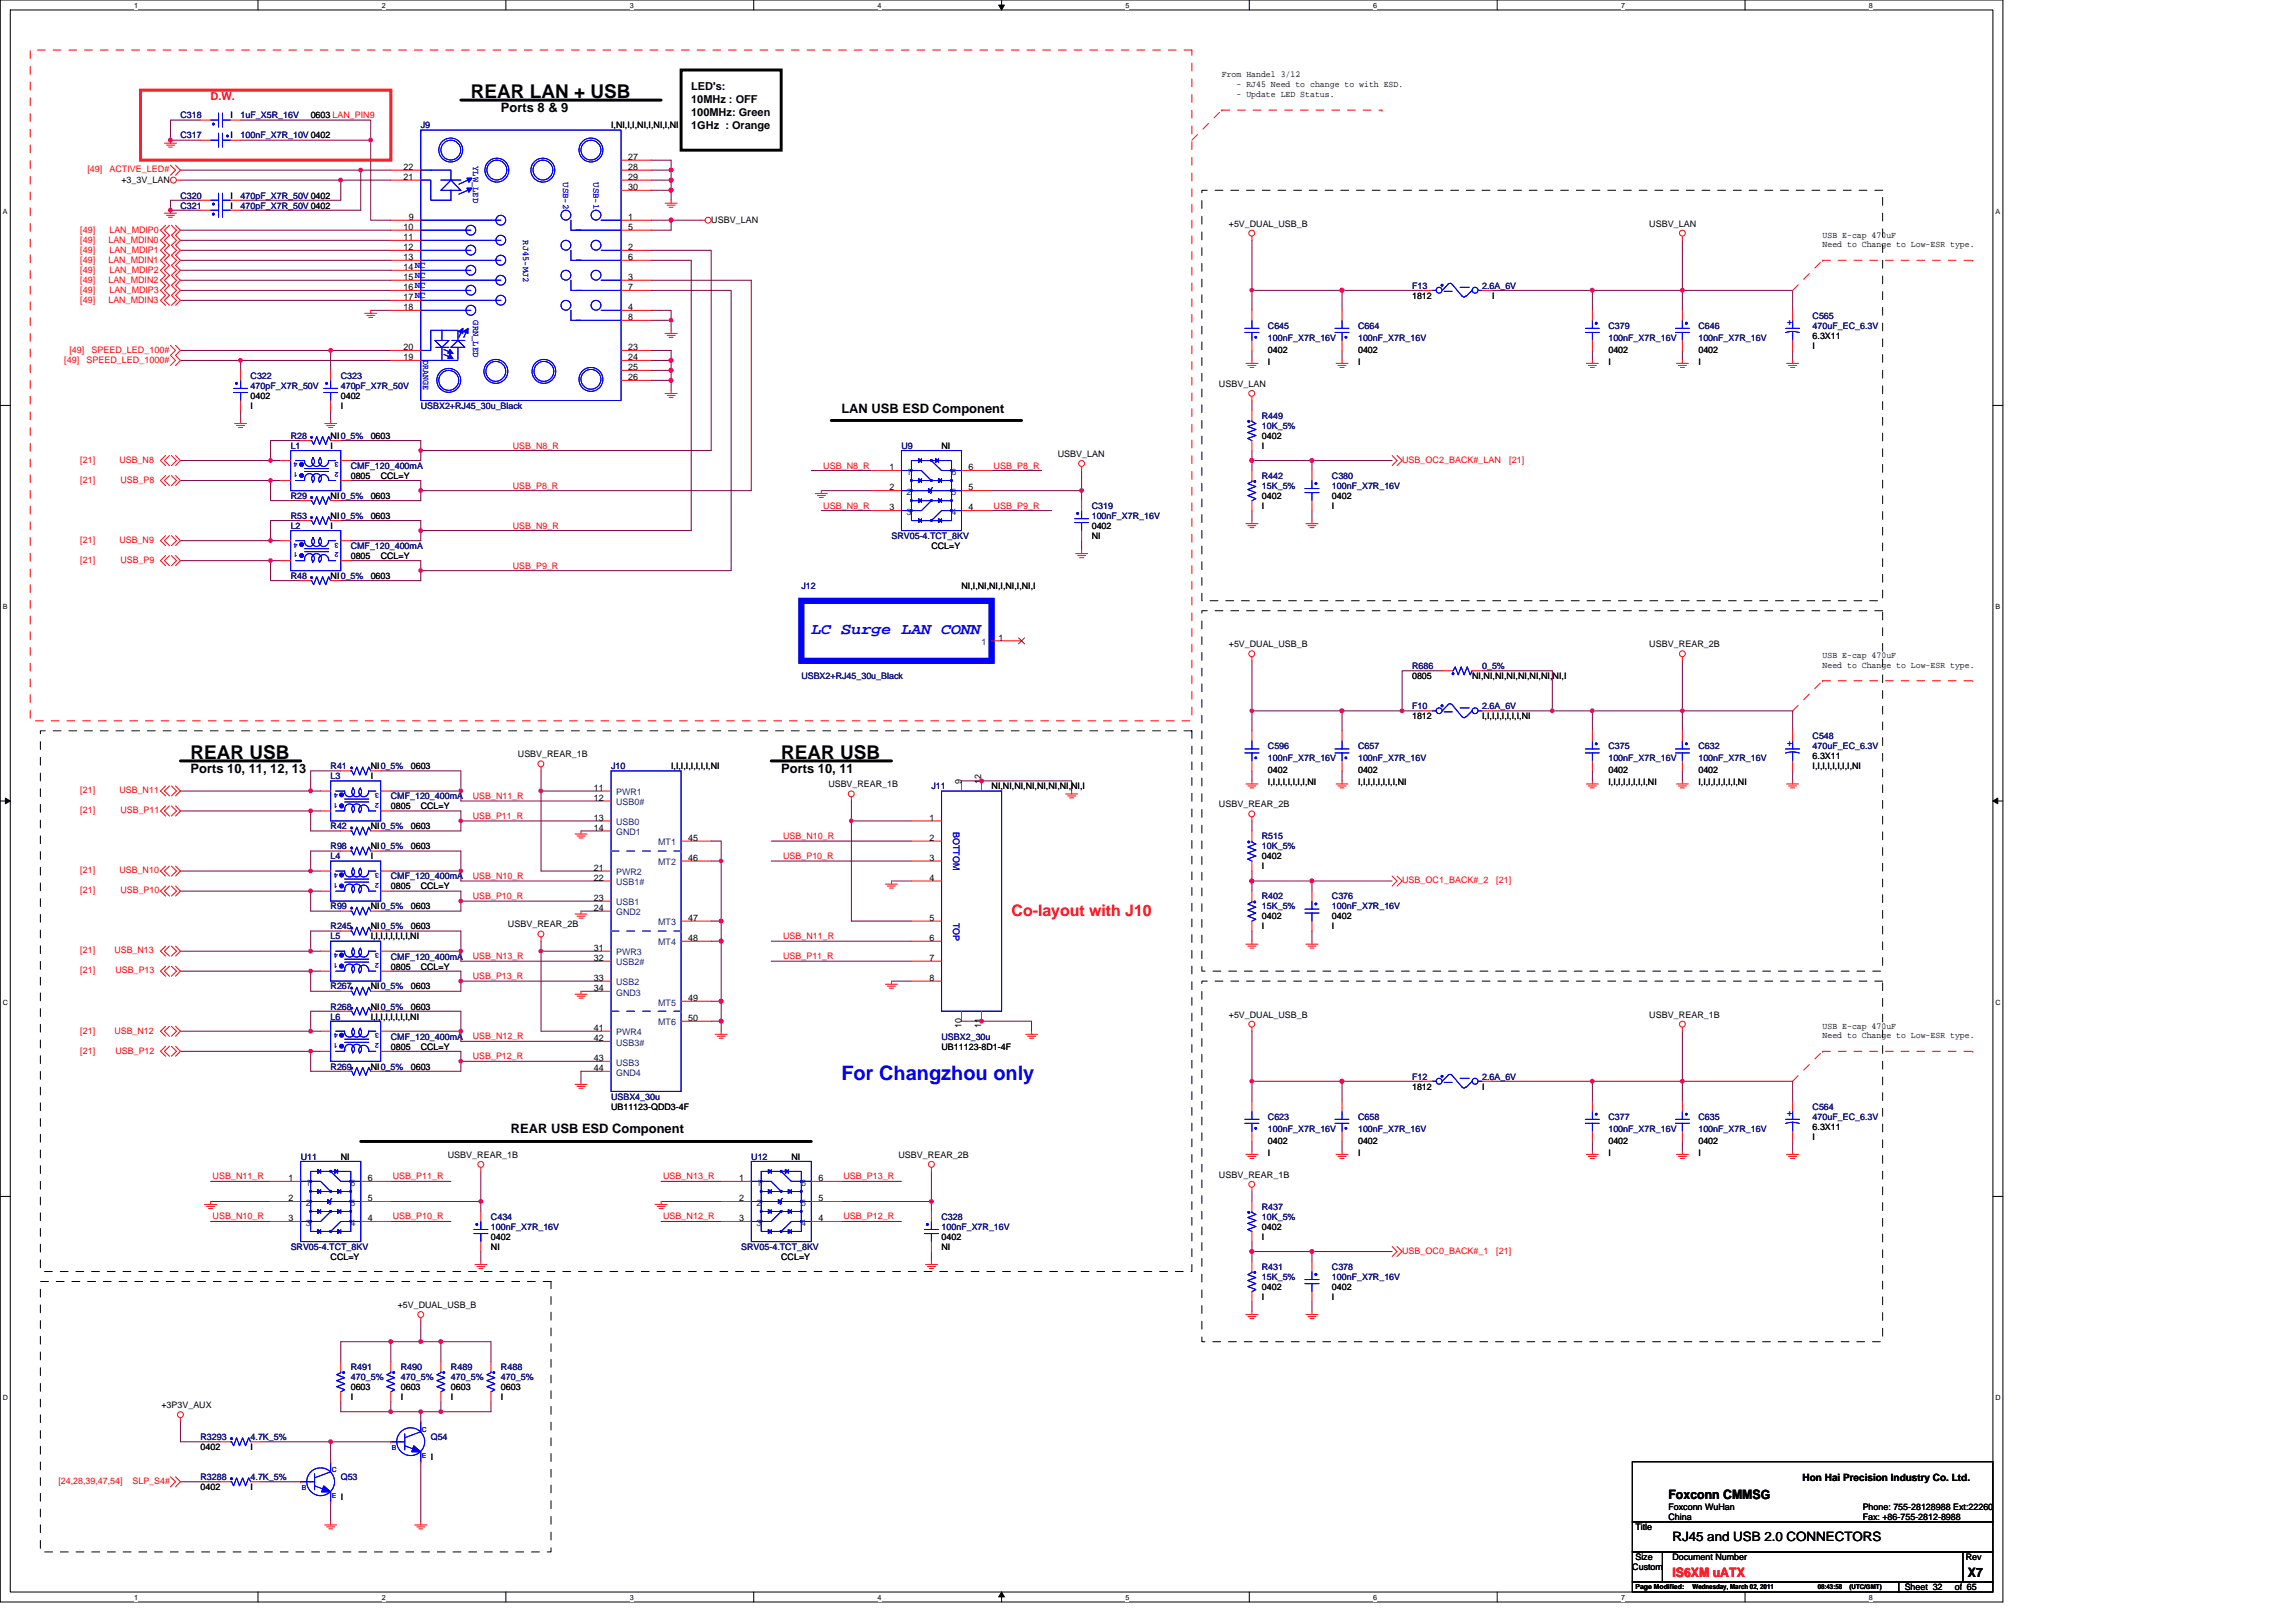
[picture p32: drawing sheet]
<svg xmlns="http://www.w3.org/2000/svg" width="297mm" height="210mm" viewBox="0 0 297 210" stroke-linecap="round" stroke-linejoin="round" font-family="sans-serif">
<defs><g id="words">
<text font-size="2.6" fill="#00f" x="108.9" y="139.7">For Changzhou only</text>
<g font-size="2.5">
<text x="60.9" y="12.6">REAR LAN + USB</text>
<text x="24.7" y="98.1">REAR USB</text>
<text x="101.1" y="98.1">REAR USB</text>
</g>
<text font-size="2.1" fill="#00f" x="105" y="82.1">LC Surge LAN CONN</text>
<text font-size="2.1" fill="#f00" x="130.9" y="118.5">Co-layout with J10</text>
<g font-size="1.7">
<text x="64.8" y="14.5">Ports 8 &amp; 9</text>
<text x="108.9" y="53.4">LAN USB ESD Component</text>
<text x="24.7" y="100">Ports 10, 11, 12, 13</text>
<text x="101.1" y="100">Ports 10, 11</text>
<text x="66.1" y="146.6">REAR USB ESD Component</text>
<text x="215.9" y="193.9">Foxconn CMMSG</text>
<text x="216.4" y="199.4">RJ45 and USB 2.0 CONNECTORS</text>
<text x="254.6" y="204">X7</text>
</g>
<text font-size="1.7" fill="#f00" x="216.4" y="204">IS6XM uATX</text>
<g font-size="1.4">
<text x="89.4" y="11.7">LED's:</text>
<text x="89.4" y="13.4">10MHz : OFF</text>
<text x="89.4" y="15">100MHz: Green</text>
<text x="89.4" y="16.7">1GHz : Orange</text>
</g>
<text font-size="1.4" fill="#f00" x="27.2" y="13">D.W.</text>
<text font-size="1.3" x="233.2" y="191.6">Hon Hai Precision Industry Co. Ltd.</text>
<g font-size="1.2">
<text x="158.1" y="10">From Handel 3/12</text>
<text x="160" y="11.3">- RJ45 Need to change to with ESD.</text>
<text x="29.8" y="17.9">I</text>
<text x="29.8" y="15.3">I</text>
<text x="40.2" y="15.3">0603 LAN_PIN9</text>
<text x="79.1" y="16.6">I,NI,I,I,NI,I,NI,I,NI</text>
<text x="160" y="12.6">- Update LED Status.</text>
<text x="15.7" y="23.6">+3_3V_LAN</text>
<text x="52.2" y="23.3">21</text>
<text x="52.2" y="22">22</text>
<text x="81.3" y="20.7">27</text>
<text x="81.3" y="22">28</text>
<text x="81.3" y="23.3">29</text>
<text x="29.8" y="25.7">I</text>
<text x="29.8" y="27">I</text>
<text x="52.2" y="29.8">10</text>
<text x="52.9" y="28.5">9</text>
<text x="81.3" y="28.5">1</text>
<text x="81.3" y="29.8">5</text>
<text x="81.3" y="24.6">30</text>
<text x="92" y="28.8">USBV_LAN</text>
<text x="159" y="29.3">+5V_DUAL_USB_B</text>
<text x="213.4" y="29.3">USBV_LAN</text>
<text x="52.2" y="31.1">11</text>
<text x="52.2" y="32.4">12</text>
<text x="52.2" y="33.7">13</text>
<text x="52.2" y="34.9">14</text>
<text x="81.3" y="32.4">2</text>
<text x="81.3" y="33.7">6</text>
<text x="235.8" y="30.7">USB E-cap 470uF</text>
<text x="235.8" y="32">Need to Change to Low-ESR type.</text>
<text x="52.2" y="36.2">15</text>
<text x="52.2" y="37.5">16</text>
<text x="52.2" y="38.8">17</text>
<text x="52.2" y="40.1">18</text>
<text x="81.3" y="36.2">3</text>
<text x="81.3" y="40.1">4</text>
<text x="81.3" y="37.5">7</text>
<text x="81.3" y="41.4">8</text>
<text x="182.7" y="38.7">1812</text>
<text x="193.1" y="38.7">I</text>
<text x="52.2" y="46.6">19</text>
<text x="52.2" y="45.3">20</text>
<text x="81.3" y="45.3">23</text>
<text x="81.3" y="46.6">24</text>
<text x="81.3" y="47.9">25</text>
<text x="164" y="45.6">0402</text>
<text x="164" y="47.2">I</text>
<text x="175.7" y="45.6">0402</text>
<text x="175.7" y="47.2">I</text>
<text x="208.1" y="45.6">0402</text>
<text x="208.1" y="47.2">I</text>
<text x="219.7" y="45.6">0402</text>
<text x="219.7" y="47.2">I</text>
<text x="234.5" y="43.8">6.3X11</text>
<text x="234.5" y="45.1">I</text>
<text x="32.4" y="51.6">0402</text>
<text x="32.4" y="52.9">I</text>
<text x="44.1" y="51.6">0402</text>
<text x="44.1" y="52.9">I</text>
<text x="81.3" y="49.2">26</text>
<text x="157.7" y="50">USBV_LAN</text>
<text x="42.8" y="58.1">I</text>
<text x="42.8" y="56.8">NI0_5%</text>
<text x="48" y="56.8">0603</text>
<text x="121.8" y="58.1">NI</text>
<text x="136.8" y="59.1">USBV_LAN</text>
<text x="163.3" y="58.1">I</text>
<text x="163.3" y="56.8">0402</text>
<text x="42.8" y="64.6">NI0_5%</text>
<text x="45.4" y="62">0805</text>
<text x="48" y="64.6">0603</text>
<text x="49.3" y="62">CCL=Y</text>
<text x="115.1" y="60.9">1</text>
<text x="115.1" y="63.5">2</text>
<text x="125.3" y="60.9">6</text>
<text x="125.3" y="63.5">5</text>
<text x="163.3" y="64.6">0402</text>
<text x="163.3" y="65.8">I</text>
<text x="172.3" y="65.8">I</text>
<text x="172.3" y="64.6">0402</text>
<text x="42.8" y="68.4">I</text>
<text x="42.8" y="67.1">NI0_5%</text>
<text x="48" y="67.1">0603</text>
<text x="115.1" y="66">3</text>
<text x="120.5" y="71">CCL=Y</text>
<text x="125.3" y="66">4</text>
<text x="141.2" y="69.7">NI</text>
<text x="141.2" y="68.4">0402</text>
<text x="42.8" y="74.9">NI0_5%</text>
<text x="45.4" y="72.3">0805</text>
<text x="48" y="74.9">0603</text>
<text x="49.3" y="72.3">CCL=Y</text>
<text x="124.4" y="76.2">NI,I,NI,NI,I,NI,I,NI,I</text>
<text x="129.2" y="82.9">1</text>
<text x="159" y="83.7">+5V_DUAL_USB_B</text>
<text x="213.4" y="83.7">USBV_REAR_2B</text>
<text x="182.7" y="87.9">0805</text>
<text x="190.5" y="87.9">NI,NI,NI,NI,NI,NI,NI,NI,I</text>
<text x="235.8" y="85.2">USB E-cap 470uF</text>
<text x="235.8" y="86.4">Need to Change to Low-ESR type.</text>
<text x="182.7" y="93">1812</text>
<text x="191.7" y="93">I,I,I,I,I,I,I,I,NI</text>
<text x="48" y="99.5">NI0_5%</text>
<text x="48" y="100.8">I</text>
<text x="53.1" y="99.5">0603</text>
<text x="67" y="98">USBV_REAR_1B</text>
<text x="86.8" y="99.5">I,I,I,I,I,I,I,I,NI</text>
<text x="107.2" y="101.9">USBV_REAR_1B</text>
<text x="124.4" y="101.4" transform="rotate(-90 124.4 101.4)">9</text>
<text x="127" y="101.4" transform="rotate(-90 127 101.4)">12</text>
<text x="164" y="100">0402</text>
<text x="164" y="101.6">I,I,I,I,I,I,I,I,NI</text>
<text x="175.7" y="100">0402</text>
<text x="175.7" y="101.6">I,I,I,I,I,I,I,I,NI</text>
<text x="208.1" y="100">0402</text>
<text x="208.1" y="101.6">I,I,I,I,I,I,I,I,NI</text>
<text x="219.7" y="100">0402</text>
<text x="219.7" y="101.6">I,I,I,I,I,I,I,I,NI</text>
<text x="234.5" y="98.2">6.3X11</text>
<text x="234.5" y="99.5">I,I,I,I,I,I,I,I,NI</text>
<text x="48" y="107.3">NI0_5%</text>
<text x="50.6" y="104.7">0805</text>
<text x="53.1" y="107.3">0603</text>
<text x="54.4" y="104.7">CCL=Y</text>
<text x="76.8" y="102.3">11</text>
<text x="76.8" y="103.6">12</text>
<text x="76.8" y="106.2">13</text>
<text x="76.8" y="107.5">14</text>
<text x="120.2" y="106.2">1</text>
<text x="128.3" y="102.1">NI,NI,NI,NI,NI,NI,NI,NI,I</text>
<text x="157.7" y="104.5">USBV_REAR_2B</text>
<text x="48" y="109.9">NI0_5%</text>
<text x="48" y="111.2">I</text>
<text x="53.1" y="109.9">0603</text>
<text x="76.8" y="112.7">21</text>
<text x="76.8" y="114">22</text>
<text x="89" y="108.8">45</text>
<text x="89" y="111.4">46</text>
<text x="120.2" y="108.8">2</text>
<text x="120.2" y="111.4">3</text>
<text x="120.2" y="114">4</text>
<text x="163.3" y="112.5">I</text>
<text x="163.3" y="111.2">0402</text>
<text x="48" y="117.7">NI0_5%</text>
<text x="50.6" y="115.1">0805</text>
<text x="53.1" y="117.7">0603</text>
<text x="54.4" y="115.1">CCL=Y</text>
<text x="65.7" y="120">USBV_REAR_2B</text>
<text x="76.8" y="116.6">23</text>
<text x="76.8" y="117.9">24</text>
<text x="89" y="119.1">47</text>
<text x="120.2" y="119.1">5</text>
<text x="163.3" y="119">0402</text>
<text x="172.3" y="119">0402</text>
<text x="48" y="120.2">NI0_5%</text>
<text x="48" y="121.5">I,I,I,I,I,I,I,I,NI</text>
<text x="50.6" y="125.4">0805</text>
<text x="53.1" y="120.2">0603</text>
<text x="54.4" y="125.4">CCL=Y</text>
<text x="76.8" y="123">31</text>
<text x="76.8" y="124.3">32</text>
<text x="89" y="121.8">48</text>
<text x="120.2" y="121.8">6</text>
<text x="120.2" y="124.3">7</text>
<text x="163.3" y="120.2">I</text>
<text x="172.3" y="120.2">I</text>
<text x="48" y="128">NI0_5%</text>
<text x="48" y="130.6">NI0_5%</text>
<text x="48" y="131.9">I,I,I,I,I,I,I,I,NI</text>
<text x="53.1" y="128">0603</text>
<text x="53.1" y="130.6">0603</text>
<text x="76.8" y="126.9">33</text>
<text x="76.8" y="128.2">34</text>
<text x="89" y="129.5">49</text>
<text x="120.2" y="126.9">8</text>
<text x="159" y="131.7">+5V_DUAL_USB_B</text>
<text x="213.4" y="131.7">USBV_REAR_1B</text>
<text x="50.6" y="135.8">0805</text>
<text x="54.4" y="135.8">CCL=Y</text>
<text x="76.8" y="133.4">41</text>
<text x="76.8" y="134.7">42</text>
<text x="76.8" y="137.3">43</text>
<text x="89" y="132.1">50</text>
<text x="121.8" y="135.8">UB11123-8D1-4F</text>
<text x="124.4" y="133" transform="rotate(-90 124.4 133)">10</text>
<text x="127" y="133" transform="rotate(-90 127 133)">11</text>
<text x="235.8" y="133.1">USB E-cap 470uF</text>
<text x="235.8" y="134.3">Need to Change to Low-ESR type.</text>
<text x="48" y="138.4">NI0_5%</text>
<text x="53.1" y="138.4">0603</text>
<text x="76.8" y="138.6">44</text>
<text x="79.1" y="143.6">UB11123-QDD3-4F</text>
<text x="182.7" y="141">1812</text>
<text x="191.7" y="141">I</text>
<text x="57.9" y="149.8">USBV_REAR_1B</text>
<text x="116.2" y="149.8">USBV_REAR_2B</text>
<text x="164" y="148">0402</text>
<text x="164" y="149.5">I</text>
<text x="175.7" y="148">0402</text>
<text x="175.7" y="149.5">I</text>
<text x="208.1" y="148">0402</text>
<text x="208.1" y="149.5">I</text>
<text x="219.7" y="148">0402</text>
<text x="219.7" y="149.5">I</text>
<text x="234.5" y="146.2">6.3X11</text>
<text x="234.5" y="147.4">I</text>
<text x="37.3" y="152.8">1</text>
<text x="37.3" y="155.4">2</text>
<text x="44.1" y="150.1">NI</text>
<text x="47.6" y="152.8">6</text>
<text x="47.6" y="155.4">5</text>
<text x="95.6" y="152.8">1</text>
<text x="95.6" y="155.4">2</text>
<text x="102.4" y="150.1">NI</text>
<text x="105.9" y="152.8">6</text>
<text x="105.9" y="155.4">5</text>
<text x="157.7" y="152.4">USBV_REAR_1B</text>
<text x="37.3" y="158">3</text>
<text x="47.6" y="158">4</text>
<text x="63.5" y="161.7">NI</text>
<text x="63.5" y="160.4">0402</text>
<text x="95.6" y="158">3</text>
<text x="105.9" y="158">4</text>
<text x="121.8" y="161.7">NI</text>
<text x="121.8" y="160.4">0402</text>
<text x="163.3" y="160.4">I</text>
<text x="163.3" y="159.1">0402</text>
<text x="42.8" y="163">CCL=Y</text>
<text x="101.1" y="163">CCL=Y</text>
<text x="163.3" y="166.9">0402</text>
<text x="172.3" y="166.9">0402</text>
<text x="51.5" y="169.2">+5V_DUAL_USB_B</text>
<text x="163.3" y="168.2">I</text>
<text x="172.3" y="168.2">I</text>
<text x="45.4" y="179.8">0603</text>
<text x="51.9" y="179.8">0603</text>
<text x="58.3" y="179.8">0603</text>
<text x="64.8" y="179.8">0603</text>
<text x="20.9" y="182.2">+3P3V_AUX</text>
<text x="45.4" y="181.1">I</text>
<text x="51.9" y="181.1">I</text>
<text x="58.3" y="181.1">I</text>
<text x="64.8" y="181.1">I</text>
<text x="25.9" y="187.6">0402</text>
<text x="32.4" y="187.6">I</text>
<text x="55.7" y="188.9">I</text>
<text x="25.9" y="192.8">0402</text>
<text x="32.4" y="192.8">I</text>
<text x="44.1" y="194.1">I</text>
<text x="211.6" y="198">Title</text>
<text x="215.9" y="195.4">Foxconn WuHan</text>
<text x="215.9" y="196.7">China</text>
<text x="241" y="195.4">Phone: 755-28128988 Ext:22260</text>
<text x="241" y="196.7">Fax: +86-755-2812-8988</text>
<text x="211.2" y="203.2">Custom</text>
<text x="211.6" y="201.9">Size</text>
<text x="216.4" y="201.9">Document Number</text>
<text x="254.3" y="201.9">Rev</text>
<text x="246.4" y="205.7">Sheet 32</text>
<text x="252.9" y="205.7">of 65</text>
</g>
<g font-size="1.2" fill="#000080">
<text x="23.3" y="17.9">C317</text>
<text x="23.3" y="15.3">C318</text>
<text x="31.1" y="17.9">100nF_X7R_10V 0402</text>
<text x="31.1" y="15.3">1uF_X5R_16V</text>
<text x="54.4" y="16.6">J9</text>
<text x="23.3" y="25.7">C320</text>
<text x="23.3" y="27">C321</text>
<text x="31.1" y="25.7">470pF_X7R_50V 0402</text>
<text x="31.1" y="27">470pF_X7R_50V 0402</text>
<text x="182.7" y="37.3">F13</text>
<text x="191.7" y="37.3">2.6A_6V</text>
<text x="234.5" y="41.2">C565</text>
<text x="164" y="42.5">C645</text>
<text x="164" y="44.1">100nF_X7R_16V</text>
<text x="175.7" y="42.5">C664</text>
<text x="175.7" y="44.1">100nF_X7R_16V</text>
<text x="208.1" y="42.5">C379</text>
<text x="208.1" y="44.1">100nF_X7R_16V</text>
<text x="219.7" y="42.5">C646</text>
<text x="219.7" y="44.1">100nF_X7R_16V</text>
<text x="234.5" y="42.5">470uF_EC_6.3V</text>
<text x="32.4" y="49">C322</text>
<text x="32.4" y="50.3">470pF_X7R_50V</text>
<text x="44.1" y="49">C323</text>
<text x="44.1" y="50.3">470pF_X7R_50V</text>
<text x="54.4" y="52.9">USBX2+RJ45_30u_Black</text>
<text x="37.6" y="58.1">L1</text>
<text x="37.6" y="56.8">R28</text>
<text x="116.6" y="58.1">U9</text>
<text x="163.3" y="54.2">R449</text>
<text x="163.3" y="55.5">10K_5%</text>
<text x="37.6" y="64.6">R29</text>
<text x="45.4" y="60.7">CMF_120_400mA</text>
<text x="141.2" y="65.8">C319</text>
<text x="163.3" y="62">R442</text>
<text x="163.3" y="63.2">15K_5%</text>
<text x="172.3" y="62">C380</text>
<text x="172.3" y="63.2">100nF_X7R_16V</text>
<text x="37.6" y="68.4">L2</text>
<text x="37.6" y="67.1">R53</text>
<text x="45.4" y="71">CMF_120_400mA</text>
<text x="115.3" y="69.7">SRV05-4.TCT_8KV</text>
<text x="141.2" y="67.1">100nF_X7R_16V</text>
<text x="37.6" y="74.9">R48</text>
<text x="103.7" y="76.2">J12</text>
<text x="103.7" y="87.9">USBX2+RJ45_30u_Black</text>
<text x="182.7" y="86.6">R686</text>
<text x="191.7" y="86.6">0_5%</text>
<text x="182.7" y="91.8">F10</text>
<text x="191.7" y="91.8">2.6A_6V</text>
<text x="234.5" y="95.6">C548</text>
<text x="42.8" y="100.8">L3</text>
<text x="42.8" y="99.5">R41</text>
<text x="79.1" y="99.5">J10</text>
<text x="164" y="96.9">C596</text>
<text x="164" y="98.5">100nF_X7R_16V</text>
<text x="175.7" y="96.9">C657</text>
<text x="175.7" y="98.5">100nF_X7R_16V</text>
<text x="208.1" y="96.9">C375</text>
<text x="208.1" y="98.5">100nF_X7R_16V</text>
<text x="219.7" y="96.9">C632</text>
<text x="219.7" y="98.5">100nF_X7R_16V</text>
<text x="234.5" y="96.9">470uF_EC_6.3V</text>
<text x="42.8" y="107.3">R42</text>
<text x="50.6" y="103.4">CMF_120_400mA</text>
<text x="120.5" y="102.1">J11</text>
<text x="42.8" y="109.9">R98</text>
<text x="42.8" y="111.2">L4</text>
<text x="50.6" y="113.8">CMF_120_400mA</text>
<text x="163.3" y="108.6">R515</text>
<text x="163.3" y="109.9">10K_5%</text>
<text x="42.8" y="117.7">R99</text>
<text x="163.3" y="116.4">R402</text>
<text x="163.3" y="117.7">15K_5%</text>
<text x="172.3" y="116.4">C376</text>
<text x="172.3" y="117.7">100nF_X7R_16V</text>
<text x="42.8" y="121.5">L5</text>
<text x="42.8" y="120.2">R245</text>
<text x="50.6" y="124.1">CMF_120_400mA</text>
<text x="42.8" y="128">R267</text>
<text x="42.8" y="131.9">L6</text>
<text x="42.8" y="130.6">R268</text>
<text x="50.6" y="134.5">CMF_120_400mA</text>
<text x="121.8" y="134.5">USBX2_30u</text>
<text x="42.8" y="138.4">R269</text>
<text x="79.1" y="142.3">USBX4_30u</text>
<text x="182.7" y="139.7">F12</text>
<text x="191.7" y="139.7">2.6A_6V</text>
<text x="234.5" y="143.6">C564</text>
<text x="164" y="144.9">C623</text>
<text x="164" y="146.4">100nF_X7R_16V</text>
<text x="175.7" y="144.9">C658</text>
<text x="175.7" y="146.4">100nF_X7R_16V</text>
<text x="208.1" y="144.9">C377</text>
<text x="208.1" y="146.4">100nF_X7R_16V</text>
<text x="219.7" y="144.9">C635</text>
<text x="219.7" y="146.4">100nF_X7R_16V</text>
<text x="234.5" y="144.9">470uF_EC_6.3V</text>
<text x="38.9" y="150.1">U11</text>
<text x="97.2" y="150.1">U12</text>
<text x="37.6" y="161.7">SRV05-4.TCT_8KV</text>
<text x="63.5" y="157.8">C434</text>
<text x="63.5" y="159.1">100nF_X7R_16V</text>
<text x="95.9" y="161.7">SRV05-4.TCT_8KV</text>
<text x="121.8" y="157.8">C328</text>
<text x="121.8" y="159.1">100nF_X7R_16V</text>
<text x="163.3" y="156.5">R437</text>
<text x="163.3" y="157.8">10K_5%</text>
<text x="163.3" y="164.3">R431</text>
<text x="163.3" y="165.6">15K_5%</text>
<text x="172.3" y="164.3">C378</text>
<text x="172.3" y="165.6">100nF_X7R_16V</text>
<text x="45.4" y="177.2">R491</text>
<text x="45.4" y="178.5">470_5%</text>
<text x="51.9" y="177.2">R490</text>
<text x="51.9" y="178.5">470_5%</text>
<text x="58.3" y="177.2">R489</text>
<text x="58.3" y="178.5">470_5%</text>
<text x="64.8" y="177.2">R488</text>
<text x="64.8" y="178.5">470_5%</text>
<text x="25.9" y="191.5">R3288</text>
<text x="25.9" y="186.3">R3293</text>
<text x="32.4" y="191.5">4.7K_5%</text>
<text x="32.4" y="186.3">4.7K_5%</text>
<text x="44.1" y="191.5">Q53</text>
<text x="55.7" y="186.3">Q54</text>
</g>
<g font-size="1.2" fill="#f00">
<text x="11.3" y="22.3">[49]</text>
<text x="14.2" y="22.3">ACTIVE_LED#</text>
<text x="10.4" y="31.4">[49]</text>
<text x="10.4" y="34">[49]</text>
<text x="10.4" y="35.3">[49]</text>
<text x="10.4" y="30.1">[49]</text>
<text x="10.4" y="32.7">[49]</text>
<text x="14" y="31.4">LAN_MDIN0</text>
<text x="14" y="34">LAN_MDIN1</text>
<text x="14.2" y="35.3">LAN_MDIP2</text>
<text x="14.2" y="30.1">LAN_MDIP0</text>
<text x="14.2" y="32.7">LAN_MDIP1</text>
<text x="10.4" y="36.6">[49]</text>
<text x="10.4" y="39.2">[49]</text>
<text x="10.4" y="37.9">[49]</text>
<text x="14" y="36.6">LAN_MDIN2</text>
<text x="14" y="39.2">LAN_MDIN3</text>
<text x="14.2" y="37.9">LAN_MDIP3</text>
<text x="8.3" y="46.9">[49]</text>
<text x="9" y="45.6">[49]</text>
<text x="11.2" y="46.9">SPEED_LED_1000#</text>
<text x="11.8" y="45.6">SPEED_LED_100#</text>
<text x="10.4" y="59.9">[21]</text>
<text x="15.4" y="59.9">USB_N8</text>
<text x="66.4" y="58">USB_N8_R</text>
<text x="181.4" y="59.9">USB_OC2_BACK#_LAN</text>
<text x="195.3" y="59.9">[21]</text>
<text x="10.4" y="62.5">[21]</text>
<text x="15.6" y="62.5">USB_P8</text>
<text x="66.4" y="63.2">USB_P8_R</text>
<text x="106.5" y="60.6">USB_N8_R</text>
<text x="106.5" y="65.8">USB_N9_R</text>
<text x="128.5" y="60.6">USB_P8_R</text>
<text x="128.5" y="65.8">USB_P9_R</text>
<text x="10.4" y="70.3">[21]</text>
<text x="15.4" y="70.3">USB_N9</text>
<text x="66.4" y="68.4">USB_N9_R</text>
<text x="10.4" y="72.8">[21]</text>
<text x="15.6" y="72.8">USB_P9</text>
<text x="66.4" y="73.6">USB_P9_R</text>
<text x="10.4" y="105.2">[21]</text>
<text x="10.4" y="102.6">[21]</text>
<text x="15.4" y="102.6">USB_N11</text>
<text x="15.6" y="105.2">USB_P11</text>
<text x="61.2" y="106">USB_P11_R</text>
<text x="61.2" y="103.4">USB_N11_R</text>
<text x="10.4" y="113">[21]</text>
<text x="15.4" y="113">USB_N10</text>
<text x="61.2" y="113.7">USB_N10_R</text>
<text x="101.3" y="111.1">USB_P10_R</text>
<text x="101.3" y="108.6">USB_N10_R</text>
<text x="10.4" y="115.6">[21]</text>
<text x="15.6" y="115.6">USB_P10</text>
<text x="61.2" y="116.3">USB_P10_R</text>
<text x="181.4" y="114.3">USB_OC1_BACK#_2</text>
<text x="193.6" y="114.3">[21]</text>
<text x="10.4" y="123.4">[21]</text>
<text x="10.4" y="125.9">[21]</text>
<text x="14.8" y="123.4">USB_N13</text>
<text x="14.9" y="125.9">USB_P13</text>
<text x="61.2" y="124.1">USB_N13_R</text>
<text x="101.3" y="121.5">USB_N11_R</text>
<text x="101.3" y="124.1">USB_P11_R</text>
<text x="61.2" y="126.7">USB_P13_R</text>
<text x="10.4" y="133.7">[21]</text>
<text x="10.4" y="136.3">[21]</text>
<text x="14.8" y="133.7">USB_N12</text>
<text x="14.9" y="136.3">USB_P12</text>
<text x="61.2" y="134.5">USB_N12_R</text>
<text x="61.2" y="137.1">USB_P12_R</text>
<text x="27.5" y="152.6">USB_N11_R</text>
<text x="50.8" y="152.6">USB_P11_R</text>
<text x="85.8" y="152.6">USB_N13_R</text>
<text x="109.1" y="152.6">USB_P13_R</text>
<text x="27.5" y="157.8">USB_N10_R</text>
<text x="50.8" y="157.8">USB_P10_R</text>
<text x="85.8" y="157.8">USB_N12_R</text>
<text x="109.1" y="157.8">USB_P12_R</text>
<text x="181.4" y="162.2">USB_OC0_BACK#_1</text>
<text x="193.6" y="162.2">[21]</text>
<text x="7.6" y="192">[24,28,39,47,54]</text>
<text x="17.1" y="192">SLP_S4#</text>
</g>
<g font-size="1.2" fill="#00f">
<text x="61.2" y="21.5" transform="rotate(90 61.2 21.5)">YLW_LED</text>
<text x="72.9" y="23.6" transform="rotate(90 72.9 23.6)">USB-2</text>
<text x="76.8" y="23.6" transform="rotate(90 76.8 23.6)">USB-1</text>
<text x="53.7" y="34.6">NC</text>
<text x="53.7" y="35.9">NC</text>
<text x="67.7" y="31.1" transform="rotate(90 67.7 31.1)">RJ45-MJ2</text>
<text x="53.7" y="37.2">NC</text>
<text x="53.7" y="38.5">NC</text>
<text x="61.2" y="41.4" transform="rotate(90 61.2 41.4)">GRN_LED</text>
<text x="231.2" y="41.4" transform="rotate(90 231.2 41.4)">+</text>
<text x="54.7" y="46.6" transform="rotate(90 54.7 46.6)">DRANGE</text>
<text x="231.2" y="95.9" transform="rotate(90 231.2 95.9)">+</text>
<text x="123.3" y="107.7" transform="rotate(90 123.3 107.7)">BOTTOM</text>
<text x="123.3" y="119.4" transform="rotate(90 123.3 119.4)">TOP</text>
<text x="231.2" y="143.8" transform="rotate(90 231.2 143.8)">+</text>
</g>
<g font-size="1.2" fill="#004080">
<text x="117.3" y="61.4">1</text>
<text x="117.3" y="64">2</text>
<text x="123.1" y="61.4">6</text>
<text x="123.1" y="64">5</text>
<text x="117.3" y="66.6">3</text>
<text x="123.1" y="66.6">4</text>
<text x="127" y="83.5">1</text>
<text x="79.7" y="102.9">PWR1</text>
<text x="79.7" y="104.2">USB0#</text>
<text x="79.7" y="106.8">USB0</text>
<text x="79.7" y="108.1">GND1</text>
<text x="79.7" y="113.2">PWR2</text>
<text x="85.2" y="109.4">MT1</text>
<text x="85.2" y="112">MT2</text>
<text x="79.7" y="114.5">USB1#</text>
<text x="79.7" y="117.1">USB1</text>
<text x="79.7" y="118.4">GND2</text>
<text x="85.2" y="119.7">MT3</text>
<text x="79.7" y="123.6">PWR3</text>
<text x="79.7" y="124.9">USB2#</text>
<text x="85.2" y="122.3">MT4</text>
<text x="79.7" y="127.5">USB2</text>
<text x="79.7" y="128.8">GND3</text>
<text x="85.2" y="130.1">MT5</text>
<text x="79.7" y="134">PWR4</text>
<text x="79.7" y="135.3">USB3#</text>
<text x="79.7" y="137.9">USB3</text>
<text x="85.2" y="132.7">MT6</text>
<text x="79.7" y="139.1">GND4</text>
<text x="39.6" y="153.4">1</text>
<text x="39.6" y="156">2</text>
<text x="45.4" y="153.4">6</text>
<text x="45.4" y="156">5</text>
<text x="97.9" y="153.4">1</text>
<text x="97.9" y="156">2</text>
<text x="103.6" y="153.4">6</text>
<text x="103.6" y="156">5</text>
<text x="39.6" y="158.6">3</text>
<text x="45.4" y="158.6">4</text>
<text x="97.9" y="158.6">3</text>
<text x="103.6" y="158.6">4</text>
</g>
<g font-size=".9">
<text x="17.4" y="1">1</text>
<text x="49.4" y="1">2</text>
<text x="81.5" y="1">3</text>
<text x="113.5" y="1">4</text>
<text x="145.6" y="1">5</text>
<text x="177.6" y="1">6</text>
<text x="209.7" y="1">7</text>
<text x="241.8" y="1">8</text>
<text x=".4" y="27.7">A</text>
<text x="258.2" y="27.7">A</text>
<text x=".4" y="78.8">B</text>
<text x="258.2" y="78.8">B</text>
<text x=".4" y="130">C</text>
<text x="258.2" y="130">C</text>
<text x=".4" y="181.2">D</text>
<text x="258.2" y="181.2">D</text>
<text x="17.4" y="206.9">1</text>
<text x="49.4" y="206.9">2</text>
<text x="81.5" y="206.9">3</text>
<text x="113.5" y="206.9">4</text>
<text x="145.6" y="206.9">5</text>
<text x="177.6" y="206.9">6</text>
<text x="209.7" y="206.9">7</text>
<text x="211.6" y="205.6">Page Modified:</text>
<text x="219" y="205.6">Wednesday, March 02, 2011</text>
<text x="235.2" y="205.6">08:43:58</text>
<text x="241.8" y="206.9">8</text>
</g>
<g font-size=".9" fill="#00f">
<text x="38.5" y="59.8" transform="rotate(180 38.5 59.8)">4</text>
<text x="43.8" y="59.8" transform="rotate(180 43.8 59.8)">3</text>
<text x="38.5" y="61.1" transform="rotate(180 38.5 61.1)">1</text>
<text x="43.8" y="61.1" transform="rotate(180 43.8 61.1)">2</text>
<text x="38.5" y="71.5" transform="rotate(180 38.5 71.5)">1</text>
<text x="38.5" y="70.2" transform="rotate(180 38.5 70.2)">4</text>
<text x="43.8" y="71.5" transform="rotate(180 43.8 71.5)">2</text>
<text x="43.8" y="70.2" transform="rotate(180 43.8 70.2)">3</text>
<text x="43.7" y="103.9" transform="rotate(180 43.7 103.9)">1</text>
<text x="43.7" y="102.6" transform="rotate(180 43.7 102.6)">4</text>
<text x="49" y="103.9" transform="rotate(180 49 103.9)">2</text>
<text x="49" y="102.6" transform="rotate(180 49 102.6)">3</text>
<text x="43.7" y="112.9" transform="rotate(180 43.7 112.9)">4</text>
<text x="49" y="112.9" transform="rotate(180 49 112.9)">3</text>
<text x="43.7" y="114.2" transform="rotate(180 43.7 114.2)">1</text>
<text x="49" y="114.2" transform="rotate(180 49 114.2)">2</text>
<text x="43.7" y="124.6" transform="rotate(180 43.7 124.6)">1</text>
<text x="43.7" y="123.3" transform="rotate(180 43.7 123.3)">4</text>
<text x="49" y="124.6" transform="rotate(180 49 124.6)">2</text>
<text x="49" y="123.3" transform="rotate(180 49 123.3)">3</text>
<text x="43.7" y="135" transform="rotate(180 43.7 135)">1</text>
<text x="43.7" y="133.6" transform="rotate(180 43.7 133.6)">4</text>
<text x="49" y="135" transform="rotate(180 49 135)">2</text>
<text x="49" y="133.6" transform="rotate(180 49 133.6)">3</text>
<text x="54.6" y="185.3">C</text>
<text x="42.9" y="190.4">C</text>
<text x="50.7" y="187.6">B</text>
<text x="54.6" y="188.6">E</text>
<text x="39" y="192.8">B</text>
<text x="42.9" y="193.8">E</text>
</g>
<text font-size=".8" x="239.3" y="205.6">(UTC/GMT)</text>
</g></defs>
<path d="M0 0h259.1v207.3h-259.1zM1.3 1.3h256.5v204.7h-256.5z" fill="none" stroke="#000" stroke-width=".13"/>
<g fill="#fff">
<path d="M17.4 .1h.5v1.1h-.5z"/>
<path d="M17.4 206.1h.5v1.1h-.5z"/>
</g>
<path d="M33.4 0v1.3M33.4 206v1.3" fill="none" stroke="#000" stroke-width=".13"/>
<g fill="#fff">
<path d="M49.4 .1h.5v1.1h-.5z"/>
<path d="M49.4 206.1h.5v1.1h-.5z"/>
</g>
<path d="M65.4 0v1.3M65.4 206v1.3" fill="none" stroke="#000" stroke-width=".13"/>
<g fill="#fff">
<path d="M81.5 .1h.5v1.1h-.5z"/>
<path d="M81.5 206.1h.5v1.1h-.5z"/>
</g>
<path d="M97.5 0v1.3M97.5 206v1.3" fill="none" stroke="#000" stroke-width=".13"/>
<g fill="#fff">
<path d="M113.5 .1h.5v1.1h-.5z"/>
<path d="M113.5 206.1h.5v1.1h-.5z"/>
</g>
<path d="M129.6 0v1.3M129.6 206v1.3" fill="none" stroke="#000" stroke-width=".13"/>
<path d="M129.2 .7h.7l-.3 .6zM129.6 206l.3 .6h-.7z" fill="#000" stroke="#000" stroke-width=".13"/>
<g fill="#fff">
<path d="M145.6 .1h.5v1.1h-.5z"/>
<path d="M145.6 206.1h.5v1.1h-.5z"/>
</g>
<path d="M161.6 0v1.3M161.6 206v1.3" fill="none" stroke="#000" stroke-width=".13"/>
<g fill="#fff">
<path d="M177.6 .1h.6v1.1h-.6z"/>
<path d="M177.6 206.1h.6v1.1h-.6z"/>
</g>
<path d="M193.7 0v1.3M193.7 206v1.3" fill="none" stroke="#000" stroke-width=".13"/>
<g fill="#fff">
<path d="M209.7 .1h.5v1.1h-.5z"/>
<path d="M209.7 206.1h.5v1.1h-.5z"/>
</g>
<path d="M225.8 0v1.3M225.8 206v1.3" fill="none" stroke="#000" stroke-width=".13"/>
<g fill="#fff">
<path d="M241.8 .1h.5v1.1h-.5z"/>
<path d="M241.8 206.1h.5v1.1h-.5z"/>
<path d="M.4 26.9h.6v1h-.6z"/>
<path d="M258.2 26.9h.6v1h-.6z"/>
<path d="M.4 78h.6v1.1h-.6z"/>
<path d="M258.2 78h.6v1.1h-.6z"/>
</g>
<path d="M0 52.5h1.3M257.8 52.5h1.3" fill="none" stroke="#000" stroke-width=".13"/>
<g fill="#fff">
<path d="M.4 129.2h.6v1h-.6z"/>
<path d="M258.2 129.2h.6v1h-.6z"/>
</g>
<path d="M0 103.6h1.3M257.8 103.6h1.3" fill="none" stroke="#000" stroke-width=".13"/>
<path d="M.7 103.3l.6 .3-.6 .4zM257.8 103.6l.7-.3v.7z" fill="#000" stroke="#000" stroke-width=".13"/>
<g fill="#fff">
<path d="M.4 180.4h.6v1h-.6z"/>
<path d="M258.2 180.4h.6v1h-.6z"/>
</g>
<path d="M0 154.8h1.3M257.8 154.8h1.3M211.2 189.1h46.6v7.8h-46.6zM211.2 196.9h46.6v3.9h-46.6zM211.2 200.8h3.9v3.9h-3.9zM211.2 204.7h34.4v1.3h-34.4zM215.1 200.8h38.8v3.9h-38.8zM245.6 204.7h12.2v1.3h-12.2zM253.9 200.8h3.9v3.9h-3.9z" fill="none" stroke="#000" stroke-width=".13"/>
<g fill="none" stroke="#800040" stroke-width=".13">
<path d="M25.9 15.5h-3.8v2.6h3.8M31.1 18.1h16.9M31.1 15.5h16.9v2.6M48 18.1v10.4h2.6M23.3 33.7h27.3M23.3 32.4h27.3M23.3 31.1h27.3M23.3 29.8h27.3M23.3 36.3h27.3M23.3 35h27.3M23.3 38.9h27.3M23.3 37.6h27.3"/>
<path d="M23.3 22h23.4v5.2h-15.6M23.3 23.3h20.8v2.6h-13M25.9 25.9h-3.8v1.3h3.8M44.1 23.3h6.5M46.7 22h3.9M84.2 36.3h13v27.2h-42.8M84.2 23.3h2.6M84.2 24.6h2.6M84.2 20.7h2.6v1.3M84.2 22h2.6M84.2 28.5h2.6M84.2 32.4h7.8v25.9h-37.6"/>
<path d="M84.2 37.6h10.4v36.2h-40.2M84.2 33.7h5.2v34.9h-35M86.8 24.6v1.3M86.8 23.3v1.3M86.8 22v1.3M86.8 28.5v1.3h-2.6M86.8 28.5h3.9M162 31.1v6.5M162 37.6h11.6M162 37.6v2.6M173.6 37.6h10.4M173.6 37.6v2.6"/>
<path d="M193.1 37.6h12.9M206 37.6h11.7M206 37.6v2.6M217.7 37.6v2.6M217.7 31.1v6.5M217.7 37.6h14.2v2.6M23.3 45.3h19.5M23.3 46.6h7.8v1.3M23.3 59.6h11.7M31.1 46.6h19.5M31.1 53.1v1.3M35 59.6h1.3"/>
<path d="M38.9 57h-3.9v2.6M42.8 45.3h7.8M42.8 53.1v1.3M42.8 45.3v2.6M44.1 57h10.3v1.3M48 40.2h2.6M54.4 58.3v1.3h-9M84.2 49.2h2.6M84.2 45.3h2.6v1.3M84.2 41.4h2.6M84.2 40.2h2.6v1.2M84.2 46.6h2.6"/>
<path d="M84.2 47.9h2.6M86.8 47.9v1.3M86.8 46.6v1.3M86.8 41.4v1.3M86.8 49.2v1.3M162 51.8v1.3M162 59.6v1.3M162 58.3v1.3M162 59.6h7.7M162 45.3v1.3M169.7 59.6h10.4M169.7 59.6v1.3"/>
<path d="M173.6 45.3v1.3M206 45.3v1.3M217.7 45.3v1.3M231.9 45.3v1.3M23.3 62.2h11.7M23.3 70h11.7M23.3 72.5h11.7M35 62.2h1.3M35 72.5h1.3M35 62.2v2.6h3.9M35 72.5v2.6h3.9M35 70h1.3"/>
<path d="M38.9 67.4h-3.9v2.6M44.1 67.4h10.3v1.2M45.4 62.2h9v1.3M45.4 72.5h9v1.3M54.4 63.5v1.3h-10.3M54.4 68.6v1.4h-9M54.4 73.8v1.3h-10.3M105 60.9h7.7M106.3 63.5h6.4M106.3 66.1h6.4M128.3 60.9h6.5M128.3 66.1h7.8"/>
<path d="M128.3 63.5h11.6M139.9 60.9v2.6M139.9 70v1.2M139.9 63.5v1.3M162 66.1v1.3M169.7 66.1v1.3M44.1 99.7h-3.9v2.6M49.3 99.7h10.3v2.6M70 99.7v2.6M162 85.5v6.5M162 92h11.6M162 99.7v1.3"/>
<path d="M162 92v2.6M173.6 99.7v1.3M173.6 92v2.6M181.4 92h2.6M186.6 86.8h-5.2v5.2h-7.8M191.7 86.8h9.1v5.2M193.1 92h7.7M200.8 92h5.2M206 92h11.7M206 99.7v1.3M206 92v2.6M217.7 99.7v1.3"/>
<path d="M217.7 92v2.6M217.7 85.5v6.5M217.7 92h14.2v2.6M231.9 99.7v1.3M23.3 115.3h16.9M23.3 104.9h16.9M23.3 112.7h16.9M23.3 102.3h16.9M40.2 104.9v2.6h3.9M40.2 115.3v2.6h3.9M40.2 104.9h1.3M40.2 102.3h1.3"/>
<path d="M40.2 115.3h1.3M40.2 112.7h1.3M44.1 110.1h-3.9v2.6M49.3 110.1h10.3v2.6M50.6 102.3h9M50.6 104.9h9v1.3M50.6 112.7h9M50.6 115.3h9v1.3M59.6 106.2h18.2M59.6 116.6h18.2M59.6 112.7v1.3h18.2M59.6 102.3v1.3h18.2"/>
<path d="M59.6 106.2v1.3h-10.3M59.6 116.6v1.3h-10.3M70 102.3v10.4h7.8M70 102.3h7.8M75.2 107.5h2.6M75.2 117.9h2.6M92 111.4h1.3M92 108.8h1.3v2.6M92 119.2h1.3M93.3 111.4v7.8M93.3 119.2v2.6M99.8 111.4h18.1"/>
<path d="M99.8 108.8h18.1M110.1 103.6v2.6M110.1 106.2v13h7.8M110.1 106.2h7.8M115.3 114h2.6M124.4 101h14.2v1.3M162 106.2v1.3M162 114v1.3M162 112.7v1.3M162 114h7.7M169.7 114h10.4M169.7 114v1.3"/>
<path d="M23.3 136h16.9M23.3 123.1h16.9M23.3 133.4h16.9M23.3 125.6h16.9M40.2 125.6v2.6h3.9M40.2 136v2.6h3.9M40.2 125.6h1.3M40.2 123.1h1.3M40.2 136h1.3M40.2 133.4h1.3M44.1 120.5h-3.9v2.6M44.1 130.8h-3.9v2.6"/>
<path d="M49.3 120.5h10.3v2.6M49.3 130.8h10.3v2.6M50.6 123.1h9M50.6 125.6h9v1.3M50.6 133.4h9M50.6 136h9v1.3M59.6 126.9h18.2M59.6 137.3h18.2M59.6 123.1v1.3h18.2M59.6 133.4v1.3h18.2M59.6 126.9v1.3h-10.3M59.6 137.3v1.3h-10.3"/>
<path d="M70 123.1v10.3h7.8M70 121.8v1.3M70 123.1h7.8M75.2 128.2h2.6M77.8 138.6h-2.6v1.3M92 121.8h1.3M92 129.5h1.3M92 132.1h1.3M93.3 132.1v1.3M93.3 129.5v2.6M93.3 121.8v7.7M99.8 121.8h18.1"/>
<path d="M99.8 124.4h18.1M115.3 126.9h2.6M124.4 132.1h9.1v1.3M162 139.9h11.6M162 120.5v1.3M162 133.4v6.5M162 139.9v2.6M169.7 120.5v1.3M173.6 139.9h10.4M173.6 139.9v2.6M193.1 139.9h12.9M206 139.9h11.7"/>
<path d="M206 139.9v2.6M217.7 139.9v2.6M217.7 133.4v6.5M217.7 139.9h14.2v2.6M27.2 158h7.8M27.2 152.8h7.8M27.2 155.4h7.8M50.6 155.4h11.6M50.6 158h7.7M50.6 152.8h7.7M62.2 155.4v1.3M62.2 151.6v3.8"/>
<path d="M85.5 155.4h7.8M85.5 152.8h7.8M85.5 158h7.8M108.9 152.8h7.7M108.9 158h7.7M108.9 155.4h11.6v1.3M120.5 151.6v3.8M162 154.2v1.2M162 147.7v1.3M173.6 147.7v1.3M206 147.7v1.3M217.7 147.7v1.3"/>
<path d="M231.9 147.7v1.3M50.6 173.6h-6.5v2.6M50.6 173.6v2.6M50.6 173.6h3.8M54.4 171v2.6M54.4 173.6h2.6M57 173.6v2.6M57 173.6h6.5v2.6M62.2 161.9v1.3M120.5 161.9v1.3M162 168.4v1.3M162 161.9v1.3"/>
<path d="M162 160.6v1.3M162 161.9h7.7M169.7 168.4v1.3M169.7 161.9h10.4M169.7 161.9v1.3M23.3 191.7h5.2M23.3 183.9v2.6h5.2M33.7 186.5h9.1M33.7 191.7h5.2M42.8 186.5v2.6M42.8 194.3v2.6M42.8 186.5h7.8"/>
<path d="M44.1 181.4v1.2h6.5M50.6 181.4v1.2M50.6 182.6h3.8M54.4 182.6h2.6M54.4 189.1v7.8M54.4 182.6v1.3M57 181.4v1.2M63.5 181.4v1.2h-6.5"/>
</g>
<g fill="#f0f" stroke="#f0f" stroke-width=".13">
<path d="M93.1 121.6l.2-.1 .2 .1v.2v.1l-.2 .1-.2-.1-.1-.1z" fill-rule="evenodd"/>
<path d="M93.1 121.6l.2-.1 .2 .1v.2v.1l-.2 .1-.2-.1-.1-.1z" fill-rule="evenodd"/>
<path d="M93.1 121.6l.2-.1 .2 .1v.2v.1l-.2 .1-.2-.1-.1-.1z" fill-rule="evenodd"/>
<path d="M69.8 122.9l.2-.1 .1 .1 .1 .1-.1 .2-.1 .1-.2-.1-.1-.2z" fill-rule="evenodd"/>
<path d="M59.4 126.8l.2-.1 .2 .1 .1 .1-.1 .2-.2 .1-.2-.1v-.2z" fill-rule="evenodd"/>
<path d="M59.4 102.1h.2h.2l.1 .2-.1 .2-.2 .1-.2-.1v-.2z" fill-rule="evenodd"/>
<path d="M40 102.1h.2h.1l.1 .2-.1 .2-.1 .1-.2-.1-.1-.2z" fill-rule="evenodd"/>
<path d="M40 115.1l.2-.1 .1 .1 .1 .2-.1 .1-.1 .1-.2-.1-.1-.1z" fill-rule="evenodd"/>
<path d="M59.4 133.2h.2h.2l.1 .2-.1 .2-.2 .1-.2-.1v-.2z" fill-rule="evenodd"/>
<path d="M40 133.2h.2h.1l.1 .2-.1 .2-.1 .1-.2-.1-.1-.2z" fill-rule="evenodd"/>
<path d="M173.4 91.8l.2-.1 .2 .1 .1 .1-.1 .2-.2 .1-.2-.1v-.2z" fill-rule="evenodd"/>
<path d="M217.5 91.8l.2-.1 .1 .1 .1 .1-.1 .2-.1 .1-.2-.1-.1-.2z" fill-rule="evenodd"/>
<path d="M161.8 113.8l.1-.1 .2 .1 .1 .2-.1 .2h-.2h-.1l-.1-.2z" fill-rule="evenodd"/>
<path d="M169.5 113.8l.2-.1 .2 .1 .1 .2-.1 .2h-.2h-.2v-.2z" fill-rule="evenodd"/>
<path d="M161.8 113.8l.1-.1 .2 .1 .1 .2-.1 .2h-.2h-.1l-.1-.2z" fill-rule="evenodd"/>
<path d="M169.5 113.8l.2-.1 .2 .1 .1 .2-.1 .2h-.2h-.2v-.2z" fill-rule="evenodd"/>
<path d="M161.8 113.8l.1-.1 .2 .1 .1 .2-.1 .2h-.2h-.1l-.1-.2z" fill-rule="evenodd"/>
<path d="M173.4 91.8l.2-.1 .2 .1 .1 .1-.1 .2-.2 .1-.2-.1v-.2z" fill-rule="evenodd"/>
<path d="M205.8 91.8l.2-.1 .2 .1v.1v.2l-.2 .1-.2-.1-.1-.2z" fill-rule="evenodd"/>
<path d="M54.3 173.4l.1-.1 .2 .1 .1 .2-.1 .1-.2 .1-.1-.1-.1-.1z" fill-rule="evenodd"/>
<path d="M56.8 182.5l.2-.1 .2 .1 .1 .1-.1 .2-.2 .1-.2-.1v-.2z" fill-rule="evenodd"/>
<path d="M50.4 182.5l.1-.1 .2 .1 .1 .1-.1 .2-.2 .1-.1-.1-.1-.2z" fill-rule="evenodd"/>
<path d="M47.8 17.9h.1h.2l.1 .2-.1 .2-.2 .1-.1-.1-.1-.2z" fill-rule="evenodd"/>
<path d="M30.9 46.4h.2h.2l.1 .2-.1 .2-.2 .1-.2-.1v-.2z" fill-rule="evenodd"/>
<path d="M86.6 49h.2h.2l.1 .2-.1 .2-.2 .1-.2-.1v-.2z" fill-rule="evenodd"/>
<path d="M86.6 24.4l.2-.1 .2 .1 .1 .2-.1 .2h-.2h-.2v-.2z" fill-rule="evenodd"/>
<path d="M86.6 24.4l.2-.1 .2 .1 .1 .2-.1 .2h-.2h-.2v-.2z" fill-rule="evenodd"/>
<path d="M86.6 23.1h.2h.2l.1 .2-.1 .2-.2 .1-.2-.1v-.2z" fill-rule="evenodd"/>
<path d="M86.6 23.1h.2h.2l.1 .2-.1 .2-.2 .1-.2-.1v-.2z" fill-rule="evenodd"/>
<path d="M86.6 24.4l.2-.1 .2 .1 .1 .2-.1 .2h-.2h-.2v-.2z" fill-rule="evenodd"/>
<path d="M86.6 23.1h.2h.2l.1 .2-.1 .2-.2 .1-.2-.1v-.2z" fill-rule="evenodd"/>
<path d="M86.6 49h.2h.2l.1 .2-.1 .2-.2 .1-.2-.1v-.2z" fill-rule="evenodd"/>
<path d="M54.3 63.3l.1-.1 .2 .1 .1 .2-.1 .1-.2 .1-.1-.1-.1-.1z" fill-rule="evenodd"/>
<path d="M54.3 68.5l.1-.1 .2 .1 .1 .1-.1 .2-.2 .1-.1-.1-.1-.2z" fill-rule="evenodd"/>
<path d="M21.9 17.9h.1h.2l.1 .2-.1 .2-.2 .1-.1-.1-.1-.2z" fill-rule="evenodd"/>
<path d="M42.6 45.2l.2-.1 .1 .1 .1 .1-.1 .2-.1 .1-.2-.1-.1-.2z" fill-rule="evenodd"/>
<path d="M34.8 62l.2-.1 .2 .1v.2v.1l-.2 .1-.2-.1v-.1z" fill-rule="evenodd"/>
<path d="M34.8 69.8l.2-.1 .2 .1v.1v.2l-.2 .1-.2-.1v-.2z" fill-rule="evenodd"/>
<path d="M161.8 139.7l.1-.1 .2 .1 .1 .2-.1 .2h-.2h-.1l-.1-.2z" fill-rule="evenodd"/>
<path d="M161.8 37.4l.1-.1 .2 .1 .1 .1-.1 .2-.2 .1-.1-.1-.1-.2z" fill-rule="evenodd"/>
<path d="M62 155.3l.2-.1 .2 .1 .1 .1-.1 .2-.2 .1-.2-.1v-.2z" fill-rule="evenodd"/>
<path d="M120.3 155.3l.2-.1 .2 .1 .1 .1-.1 .2-.2 .1-.2-.1-.1-.2z" fill-rule="evenodd"/>
<path d="M126.8 131.9h.2h.2v.2v.2l-.2 .1-.2-.1-.1-.2z" fill-rule="evenodd"/>
<path d="M93.1 121.6l.2-.1 .2 .1v.2v.1l-.2 .1-.2-.1-.1-.1z" fill-rule="evenodd"/>
<path d="M93.1 121.6l.2-.1 .2 .1v.2v.1l-.2 .1-.2-.1-.1-.1z" fill-rule="evenodd"/>
<path d="M93.1 121.6l.2-.1 .2 .1v.2v.1l-.2 .1-.2-.1-.1-.1z" fill-rule="evenodd"/>
<path d="M69.8 122.9l.2-.1 .1 .1 .1 .1-.1 .2-.1 .1-.2-.1-.1-.2z" fill-rule="evenodd"/>
<path d="M59.4 126.8l.2-.1 .2 .1 .1 .1-.1 .2-.2 .1-.2-.1v-.2z" fill-rule="evenodd"/>
<path d="M59.4 102.1h.2h.2l.1 .2-.1 .2-.2 .1-.2-.1v-.2z" fill-rule="evenodd"/>
<path d="M40 102.1h.2h.1l.1 .2-.1 .2-.1 .1-.2-.1-.1-.2z" fill-rule="evenodd"/>
<path d="M40 115.1l.2-.1 .1 .1 .1 .2-.1 .1-.1 .1-.2-.1-.1-.1z" fill-rule="evenodd"/>
<path d="M59.4 133.2h.2h.2l.1 .2-.1 .2-.2 .1-.2-.1v-.2z" fill-rule="evenodd"/>
<path d="M40 133.2h.2h.1l.1 .2-.1 .2-.1 .1-.2-.1-.1-.2z" fill-rule="evenodd"/>
<path d="M173.4 91.8l.2-.1 .2 .1 .1 .1-.1 .2-.2 .1-.2-.1v-.2z" fill-rule="evenodd"/>
<path d="M217.5 91.8l.2-.1 .1 .1 .1 .1-.1 .2-.1 .1-.2-.1-.1-.2z" fill-rule="evenodd"/>
<path d="M161.8 113.8l.1-.1 .2 .1 .1 .2-.1 .2h-.2h-.1l-.1-.2z" fill-rule="evenodd"/>
<path d="M169.5 113.8l.2-.1 .2 .1 .1 .2-.1 .2h-.2h-.2v-.2z" fill-rule="evenodd"/>
<path d="M161.8 113.8l.1-.1 .2 .1 .1 .2-.1 .2h-.2h-.1l-.1-.2z" fill-rule="evenodd"/>
<path d="M169.5 113.8l.2-.1 .2 .1 .1 .2-.1 .2h-.2h-.2v-.2z" fill-rule="evenodd"/>
<path d="M161.8 113.8l.1-.1 .2 .1 .1 .2-.1 .2h-.2h-.1l-.1-.2z" fill-rule="evenodd"/>
<path d="M173.4 91.8l.2-.1 .2 .1 .1 .1-.1 .2-.2 .1-.2-.1v-.2z" fill-rule="evenodd"/>
<path d="M205.8 91.8l.2-.1 .2 .1v.1v.2l-.2 .1-.2-.1-.1-.2z" fill-rule="evenodd"/>
<path d="M54.3 173.4l.1-.1 .2 .1 .1 .2-.1 .1-.2 .1-.1-.1-.1-.1z" fill-rule="evenodd"/>
<path d="M56.8 182.5l.2-.1 .2 .1 .1 .1-.1 .2-.2 .1-.2-.1v-.2z" fill-rule="evenodd"/>
<path d="M50.4 182.5l.1-.1 .2 .1 .1 .1-.1 .2-.2 .1-.1-.1-.1-.2z" fill-rule="evenodd"/>
<path d="M47.8 17.9h.1h.2l.1 .2-.1 .2-.2 .1-.1-.1-.1-.2z" fill-rule="evenodd"/>
<path d="M30.9 46.4h.2h.2l.1 .2-.1 .2-.2 .1-.2-.1v-.2z" fill-rule="evenodd"/>
<path d="M86.6 49h.2h.2l.1 .2-.1 .2-.2 .1-.2-.1v-.2z" fill-rule="evenodd"/>
<path d="M86.6 24.4l.2-.1 .2 .1 .1 .2-.1 .2h-.2h-.2v-.2z" fill-rule="evenodd"/>
<path d="M86.6 24.4l.2-.1 .2 .1 .1 .2-.1 .2h-.2h-.2v-.2z" fill-rule="evenodd"/>
<path d="M86.6 23.1h.2h.2l.1 .2-.1 .2-.2 .1-.2-.1v-.2z" fill-rule="evenodd"/>
<path d="M86.6 23.1h.2h.2l.1 .2-.1 .2-.2 .1-.2-.1v-.2z" fill-rule="evenodd"/>
<path d="M86.6 24.4l.2-.1 .2 .1 .1 .2-.1 .2h-.2h-.2v-.2z" fill-rule="evenodd"/>
<path d="M86.6 23.1h.2h.2l.1 .2-.1 .2-.2 .1-.2-.1v-.2z" fill-rule="evenodd"/>
<path d="M86.6 49h.2h.2l.1 .2-.1 .2-.2 .1-.2-.1v-.2z" fill-rule="evenodd"/>
<path d="M54.3 63.3l.1-.1 .2 .1 .1 .2-.1 .1-.2 .1-.1-.1-.1-.1z" fill-rule="evenodd"/>
<path d="M54.3 68.5l.1-.1 .2 .1 .1 .1-.1 .2-.2 .1-.1-.1-.1-.2z" fill-rule="evenodd"/>
<path d="M21.9 17.9h.1h.2l.1 .2-.1 .2-.2 .1-.1-.1-.1-.2z" fill-rule="evenodd"/>
<path d="M42.6 45.2l.2-.1 .1 .1 .1 .1-.1 .2-.1 .1-.2-.1-.1-.2z" fill-rule="evenodd"/>
<path d="M34.8 62l.2-.1 .2 .1v.2v.1l-.2 .1-.2-.1v-.1z" fill-rule="evenodd"/>
<path d="M34.8 69.8l.2-.1 .2 .1v.1v.2l-.2 .1-.2-.1v-.2z" fill-rule="evenodd"/>
<path d="M161.8 139.7l.1-.1 .2 .1 .1 .2-.1 .2h-.2h-.1l-.1-.2z" fill-rule="evenodd"/>
<path d="M161.8 37.4l.1-.1 .2 .1 .1 .1-.1 .2-.2 .1-.1-.1-.1-.2z" fill-rule="evenodd"/>
<path d="M62 155.3l.2-.1 .2 .1 .1 .1-.1 .2-.2 .1-.2-.1v-.2z" fill-rule="evenodd"/>
<path d="M120.3 155.3l.2-.1 .2 .1 .1 .1-.1 .2-.2 .1-.2-.1-.1-.2z" fill-rule="evenodd"/>
<path d="M126.8 131.9h.2h.2v.2v.2l-.2 .1-.2-.1-.1-.2z" fill-rule="evenodd"/>
<circle cx="93.3" cy="132.1" r=".24"/>
<circle cx="93.3" cy="129.5" r=".24"/>
<circle cx="93.3" cy="119.2" r=".24"/>
<circle cx="93.3" cy="111.4" r=".24"/>
<circle cx="59.6" cy="137.3" r=".24"/>
<circle cx="59.6" cy="106.2" r=".24"/>
<circle cx="59.6" cy="116.6" r=".24"/>
<circle cx="70" cy="102.3" r=".25"/>
<circle cx="40.2" cy="104.9" r=".24"/>
<circle cx="59.6" cy="112.7" r=".24"/>
<circle cx="40.2" cy="112.7" r=".24"/>
<circle cx="40.2" cy="125.6" r=".24"/>
<circle cx="59.6" cy="123.1" r=".24"/>
<circle cx="40.2" cy="123.1" r=".24"/>
<circle cx="40.2" cy="136" r=".24"/>
<circle cx="200.8" cy="92" r=".24"/>
<circle cx="162" cy="92" r=".24"/>
<circle cx="181.4" cy="92" r=".24"/>
<circle cx="57" cy="173.6" r=".25"/>
<circle cx="42.8" cy="186.5" r=".25"/>
<circle cx="54.4" cy="182.6" r=".24"/>
<circle cx="50.5" cy="173.6" r=".25"/>
<circle cx="86.8" cy="47.9" r=".24"/>
<circle cx="86.8" cy="46.6" r=".24"/>
<circle cx="86.8" cy="22" r=".24"/>
<circle cx="86.8" cy="41.4" r=".24"/>
<circle cx="54.4" cy="58.3" r=".24"/>
<circle cx="54.4" cy="73.8" r=".24"/>
<circle cx="46.7" cy="22" r=".24"/>
<circle cx="44.1" cy="23.3" r=".25"/>
<circle cx="86.8" cy="28.5" r=".24"/>
<circle cx="22" cy="27.2" r=".24"/>
<circle cx="35" cy="59.6" r=".24"/>
<circle cx="35" cy="72.5" r=".24"/>
<circle cx="139.9" cy="63.5" r=".25"/>
<circle cx="173.6" cy="139.9" r=".25"/>
<circle cx="217.7" cy="139.9" r=".25"/>
<circle cx="162" cy="161.9" r=".24"/>
<circle cx="169.7" cy="161.9" r=".24"/>
<circle cx="206" cy="139.9" r=".25"/>
<circle cx="173.6" cy="37.5" r=".25"/>
<circle cx="217.7" cy="37.5" r=".25"/>
<circle cx="162" cy="59.6" r=".24"/>
<circle cx="169.7" cy="59.6" r=".24"/>
<circle cx="206" cy="37.5" r=".25"/>
<circle cx="110.1" cy="106.2" r=".24"/>
<circle cx="127" cy="101" r=".25"/>
</g>
<g fill="none" stroke="#f00" stroke-width=".13">
<path d="M21.3 18.5h1.5M21.5 18.8h1.1M21.8 19h.5M22.1 18.1v.4M25.9 18.1h1.3M25.9 15.5h1.3M29.8 18.1h1.3M29.8 15.5h1.3M21.3 27.6h1.5M21.4 29.1l-.6 .7 .6 .6-.6 .7 .6 .6-.6 .7 .6 .6-.6 .7 .6 .6-.6 .7 .6 .6-.6 .7 .6 .6-.6 .7 .6 .6-.6 .7 .6 .6M21.5 27.9h1.1M21.8 28.1h.5"/>
<path d="M21.9 29.1l-.6 .7 .6 .6-.6 .7 .6 .6-.6 .7 .6 .6-.6 .7 .6 .6-.6 .7 .6 .6-.6 .7 .6 .6-.6 .7 .6 .6-.6 .7 .6 .6M22.1 27.2v.4M22.1 21.4l.6 .6-.6 .7M22.2 29.1l.6 .7-.6 .6 .6 .7-.6 .6 .6 .7-.6 .6 .6 .7-.6 .6 .6 .7-.6 .6 .6 .7-.6 .6 .6 .7-.6 .6 .6 .7-.6 .6M22.7 29.1l.6 .7-.6 .6 .6 .7-.6 .6 .6 .7-.6 .6 .6 .7-.6 .6 .6 .7-.6 .6 .6 .7-.6 .6 .6 .7-.6 .6 .6 .7-.6 .6M22.7 21.4l.6 .6-.6 .7M22.8 23.3h.5M25.9 25.9h1.3M25.9 27.2h1.3M29.8 25.9h1.3M29.8 27.2h1.3M50.6 37.6h3.8"/>
<path d="M50.6 28.5h3.8M50.6 32.4h3.8M50.6 36.3h3.8M50.6 29.8h3.8M50.6 33.7h3.8M50.6 31.1h3.8M50.6 35h3.8M50.6 38.9h3.8M50.6 23.3h3.8M50.6 22h3.8M80.3 37.6h3.9M80.3 28.5h3.9"/>
<path d="M80.3 32.4h3.9M80.3 36.3h3.9M80.3 29.8h3.9M80.3 33.7h3.9M80.3 23.3h3.9M80.3 22h3.9M80.3 20.7h3.9M80.3 24.6h3.9M86 26.3h1.6M86.3 26.5h1.1M86.6 26.8h.5M86.8 25.9v.4"/>
<path d="M90.7 28.5h.5M162 30.6v.5M184 37.6h1.3M191.7 37.6h1.4M217.7 30.6v.5M21.4 58.9l-.6 .7 .6 .6M21.9 58.9l-.6 .7 .6 .6M22.1 44.7l.6 .6-.6 .7 .6 .6-.6 .7M22.2 58.9l.6 .7-.6 .6M22.7 58.9l.6 .7-.6 .6M22.7 44.7l.6 .6-.6 .7 .6 .6-.6 .7M30.3 54.8h1.6"/>
<path d="M30.6 55.1h1M30.9 55.3h.5M31.1 54.4v.4M31.1 47.9v1.3M31.1 51.8v1.3M36.3 59.6h1.3M38.9 57h1.3M42 54.8h1.6M42.3 55.1h1M42.5 55.3h.5M42.8 54.4v.4M42.8 47.9v1.3"/>
<path d="M42.8 51.8v1.3M42.8 57h1.3M44.1 59.6h1.3M47.2 40.5h1.5M47.5 40.8h1M47.7 41.1h.5M48 40.2v.3M50.6 40.2h3.8M50.6 46.6h3.8M50.6 45.3h3.8M80.3 40.2h3.9M80.3 41.4h3.9"/>
<path d="M80.3 46.6h3.9M80.3 45.3h3.9M80.3 47.9h3.9M80.3 49.2h3.9M86 43.1h1.6M86 50.9h1.6M86.3 43.4h1.1M86.3 51.2h1.1M86.6 43.6h.5M86.6 51.4h.5M86.8 42.7v.4M86.8 50.5v.4"/>
<path d="M161.2 47h1.5M161.4 47.3h1.1M161.7 47.5h.5M162 51.3v.5M162 40.2v1.2M162 44v1.3M162 53.1v1.3M162 57v1.3M162 46.6v.4M172.8 47h1.6M173.1 47.3h1M173.4 47.5h.5"/>
<path d="M173.6 40.2v1.2M173.6 44v1.3M173.6 46.6v.4M180.1 58.9l.6 .7-.6 .6M180.7 58.9l.7 .7-.7 .6M205.2 47h1.6M205.5 47.3h1M205.7 47.5h.6M206 46.6v.4M206 40.2v1.2M206 44v1.3M216.9 47h1.5"/>
<path d="M217.1 47.3h1.1M217.4 47.5h.5M217.7 46.6v.4M217.7 40.2v1.2M217.7 44v1.3M231.1 47h1.6M231.4 47.3h1M231.6 47.5h.6M231.9 46.6v.4M231.9 40.2v1.2M231.9 44v1.3M21.4 69.3l-.6 .7 .6 .6"/>
<path d="M21.4 71.9l-.6 .6 .6 .7M21.4 61.5l-.6 .7 .6 .6M21.9 69.3l-.6 .7 .6 .6M21.9 71.9l-.6 .6 .6 .7M21.9 61.5l-.6 .7 .6 .6M22.2 69.3l.6 .7-.6 .6M22.2 71.9l.6 .6-.6 .7M22.2 61.5l.6 .7-.6 .6M22.7 69.3l.6 .7-.6 .6M22.7 71.9l.6 .6-.6 .7M22.7 61.5l.6 .7-.6 .6M36.3 62.2h1.3"/>
<path d="M36.3 72.5h1.3M36.3 70h1.3M38.9 67.4h1.3M38.9 75.1h1.3M38.9 64.8h1.3M42.8 67.4h1.3M42.8 75.1h1.3M42.8 64.8h1.3M44.1 62.2h1.3M44.1 72.5h1.3M44.1 70h1.3M105.5 63.9h1.5"/>
<path d="M105.7 64.1h1.1M106 64.4h.5M106.3 63.5v.4M112.7 60.9h3.9M112.7 63.5h3.9M112.7 66.1h3.9M124.4 60.9h3.9M124.4 63.5h3.9M124.4 66.1h3.9M139.2 71.6h1.5M139.4 71.9h1.1M139.7 72.2h.5"/>
<path d="M139.9 71.2v.4M139.9 60.4v.5M139.9 64.8v1.3M139.9 68.6v1.4M161.2 67.8h1.5M161.4 68h1.1M161.7 68.3h.5M162 60.9v1.3M162 64.8v1.3M162 67.4v.4M168.9 67.8h1.6M169.2 68h1"/>
<path d="M169.5 68.3h.5M169.7 67.4v.4M169.7 60.9v1.3M169.7 64.8v1.3M44.1 99.7h1.3M48 99.7h1.3M70 99.2v.5M128.3 82.9h3.9M162 85v.5M162 94.6v1.3M162 98.4v1.3M173.6 94.6v1.3"/>
<path d="M173.6 98.4v1.3M184 92h1.3M186.6 86.8h1.3M190.5 86.8h1.2M191.7 92h1.4M206 94.6v1.3M206 98.4v1.3M217.7 85v.5M217.7 94.6v1.3M217.7 98.4v1.3M231.9 94.6v1.3M231.9 98.4v1.3"/>
<path d="M21.4 112.1l-.6 .6 .6 .6M21.4 114.6l-.6 .7 .6 .6M21.4 101.7l-.6 .6 .6 .7M21.4 104.3l-.6 .6 .6 .7M21.9 112.1l-.6 .6 .6 .6M21.9 114.6l-.6 .7 .6 .6M21.9 101.7l-.6 .6 .6 .7M21.9 104.3l-.6 .6 .6 .7M22.2 112.1l.6 .6-.6 .6M22.2 114.6l.6 .7-.6 .6M22.2 101.7l.6 .6-.6 .7M22.2 104.3l.6 .6-.6 .7"/>
<path d="M22.7 112.1l.6 .6-.6 .6M22.7 114.6l.6 .7-.6 .6M22.7 101.7l.6 .6-.6 .7M22.7 104.3l.6 .6-.6 .7M41.5 104.9h1.3M41.5 102.3h1.3M41.5 115.3h1.3M41.5 112.7h1.3M44.1 110.1h1.3M44.1 107.5h1.3M44.1 117.9h1.3M48 110.1h1.3"/>
<path d="M48 107.5h1.3M48 117.9h1.3M49.3 104.9h1.3M49.3 102.3h1.3M49.3 115.3h1.3M49.3 112.7h1.3M74.4 118.3h1.5M74.4 107.9h1.5M74.7 118.5h1M74.7 108.2h1M74.9 118.8h.5M74.9 108.4h.5"/>
<path d="M75.2 117.9v.4M75.2 107.5v.4M77.8 107.5h1.3M77.8 117.9h1.3M77.8 102.3h1.3M77.8 106.2h1.3M77.8 114h1.3M77.8 112.7h1.3M77.8 103.6h1.3M77.8 116.6h1.3M88.1 119.2h3.9M88.1 108.8h3.9"/>
<path d="M88.1 111.4h3.9M110.1 103.1v.5M114.6 114.4h1.5M114.8 114.6h1M115.1 114.9h.5M115.3 114v.4M117.9 119.2h3.9M117.9 106.2h3.9M117.9 108.8h3.9M117.9 111.4h3.9M117.9 114h3.9M124.4 101v1.3"/>
<path d="M127 101v1.3M137.9 102.7h1.5M138.1 103h1.1M138.4 103.2h.5M138.6 102.3v.4M161.2 101.4h1.5M161.4 101.7h1.1M161.7 101.9h.5M162 105.7v.5M162 107.5v1.3M162 111.4v1.3M162 115.3v1.3"/>
<path d="M162 119.2v1.3M162 101v.4M169.7 115.3v1.3M169.7 119.2v1.3M172.8 101.4h1.6M173.1 101.7h1M173.4 101.9h.5M173.6 101v.4M180.1 113.3l.6 .7-.6 .6M180.7 113.3l.7 .7-.7 .6M205.2 101.4h1.6M205.5 101.7h1"/>
<path d="M205.7 101.9h.6M206 101v.4M216.9 101.4h1.5M217.1 101.7h1.1M217.4 101.9h.5M217.7 101v.4M231.1 101.4h1.6M231.4 101.7h1M231.6 101.9h.6M231.9 101v.4M21.4 122.4l-.6 .7 .6 .6M21.4 125l-.6 .6 .6 .7"/>
<path d="M21.4 132.8l-.6 .6 .6 .7M21.4 135.4l-.6 .6 .6 .7M21.9 122.4l-.6 .7 .6 .6M21.9 125l-.6 .6 .6 .7M21.9 132.8l-.6 .6 .6 .7M21.9 135.4l-.6 .6 .6 .7M22.2 122.4l.6 .7-.6 .6M22.2 125l.6 .6-.6 .7M22.2 132.8l.6 .6-.6 .7M22.2 135.4l.6 .6-.6 .7M22.7 122.4l.6 .7-.6 .6M22.7 125l.6 .6-.6 .7"/>
<path d="M22.7 132.8l.6 .6-.6 .7M22.7 135.4l.6 .6-.6 .7M41.5 125.6h1.3M41.5 123.1h1.3M41.5 136h1.3M41.5 133.4h1.3M44.1 128.2h1.3M44.1 138.6h1.3M44.1 120.5h1.3M44.1 130.8h1.3M48 128.2h1.3M48 138.6h1.3"/>
<path d="M48 120.5h1.3M48 130.8h1.3M49.3 125.6h1.3M49.3 123.1h1.3M49.3 136h1.3M49.3 133.4h1.3M70 121.2v.6M74.4 128.6h1.5M74.7 128.9h1M74.9 129.1h.5M75.2 139.9v.4M75.2 128.2v.4"/>
<path d="M77.8 123.1h1.3M77.8 128.2h1.3M77.8 138.6h1.3M77.8 133.4h1.3M77.8 124.4h1.3M77.8 126.9h1.3M77.8 134.7h1.3M77.8 137.3h1.3M88.1 121.8h3.9M88.1 129.5h3.9M88.1 132.1h3.9M92.5 133.8h1.6"/>
<path d="M92.8 134.1h1M93 134.3h.6M93.3 133.4v.4M114.6 127.3h1.5M114.8 127.6h1M115.1 127.8h.5M115.3 126.9v.4M117.9 121.8h3.9M117.9 124.4h3.9M117.9 126.9h3.9M124.4 130.8v1.3M127 130.8v1.3"/>
<path d="M132.7 133.8h1.5M132.9 134.1h1.1M133.2 134.3h.5M133.5 133.4v.4M161.2 122.2h1.5M161.4 122.4h1.1M161.7 122.7h.5M162 132.9v.5M162 121.8v.4M168.9 122.2h1.6M169.2 122.4h1M169.5 122.7h.5"/>
<path d="M169.7 121.8v.4M184 139.9h1.3M191.7 139.9h1.4M217.7 132.9v.5M26.5 155.8h1.5M26.7 156.1h1M27 156.4h.5M27.2 155.4v.4M35 152.8h3.9M35 155.4h3.9M35 158h3.9M46.7 152.8h3.9"/>
<path d="M46.7 155.4h3.9M46.7 158h3.9M62.2 151v.6M62.2 156.7v1.3M74.4 140.3h1.5M74.7 140.5h1M74.9 140.8h.5M84.7 155.8h1.6M85 156.1h1M85.3 156.4h.5M85.5 155.4v.4M93.3 152.8h3.9"/>
<path d="M93.3 155.4h3.9M93.3 158h3.9M105 152.8h3.9M105 155.4h3.9M105 158h3.9M120.5 151v.6M120.5 156.7v1.3M161.2 149.4h1.5M161.4 149.6h1.1M161.7 149.9h.5M162 153.6v.6M162 142.5v1.3"/>
<path d="M162 146.4v1.3M162 155.4v1.3M162 159.3v1.3M162 149v.4M172.8 149.4h1.6M173.1 149.6h1M173.4 149.9h.5M173.6 142.5v1.3M173.6 146.4v1.3M173.6 149v.4M205.2 149.4h1.6M205.5 149.6h1"/>
<path d="M205.7 149.9h.6M206 149v.4M206 142.5v1.3M206 146.4v1.3M216.9 149.4h1.5M217.1 149.6h1.1M217.4 149.9h.5M217.7 149v.4M217.7 142.5v1.3M217.7 146.4v1.3M231.1 149.4h1.6M231.4 149.6h1"/>
<path d="M231.6 149.9h.6M231.9 149v.4M231.9 142.5v1.3M231.9 146.4v1.3M44.1 176.2v1.3M50.6 176.2v1.3M54.4 170.5v.5M57 176.2v1.3M61.4 163.6h1.6M61.7 163.9h1M62 164.1h.5M62.2 163.2v.4"/>
<path d="M62.2 160.6v1.3M63.5 176.2v1.3M119.7 163.6h1.6M120 163.9h1M120.2 164.1h.6M120.5 163.2v.4M120.5 160.6v1.3M161.2 170.1h1.5M161.4 170.3h1.1M161.7 170.6h.5M162 163.2v1.3M162 167.1v1.3"/>
<path d="M162 169.7v.4M168.9 170.1h1.6M169.2 170.3h1M169.5 170.6h.5M169.7 169.7v.4M169.7 163.2v1.3M169.7 167.1v1.3M180.1 161.3l.6 .6-.6 .7M180.7 161.3l.7 .6-.7 .7M22.1 191.1l.6 .6-.6 .7M22.7 191.1l.6 .6-.6 .7M23.3 183.4v.5"/>
<path d="M28.5 191.7h1.3M28.5 186.5h1.3M32.4 191.7h1.3M32.4 186.5h1.3M38.9 191.7h.1M42 197.3h1.6M42.3 197.5h1M42.5 197.8h.5M42.8 196.9v.4M42.8 189.1h.1M42.8 194.3h.1M44.1 180.1v1.3"/>
<path d="M50.6 186.5h.1M50.6 180.1v1.3M53.7 197.3h1.5M53.9 197.5h1.1M54.2 197.8h.5M54.4 183.9h.1M54.4 189.1h.1M54.4 196.9v.4M57 180.1v1.3M63.5 180.1v1.3"/>
<circle cx="22.4" cy="23.3" r=".38"/>
<circle cx="91.6" cy="28.5" r=".38"/>
<circle cx="161.9" cy="30.2" r=".38"/>
<circle cx="217.7" cy="30.2" r=".38"/>
<circle cx="139.9" cy="60" r=".38"/>
<circle cx="161.9" cy="50.9" r=".38"/>
<circle cx="70" cy="98.8" r=".38"/>
<circle cx="161.9" cy="84.6" r=".38"/>
<circle cx="217.7" cy="84.6" r=".38"/>
<circle cx="110.1" cy="102.7" r=".38"/>
<circle cx="161.9" cy="105.3" r=".38"/>
<circle cx="70" cy="120.8" r=".38"/>
<circle cx="161.9" cy="132.5" r=".38"/>
<circle cx="217.7" cy="132.5" r=".38"/>
<circle cx="62.2" cy="150.6" r=".38"/>
<circle cx="120.5" cy="150.6" r=".38"/>
<circle cx="161.9" cy="153.2" r=".38"/>
<circle cx="54.4" cy="170.1" r=".38"/>
<circle cx="23.3" cy="183" r=".38"/>
</g>
<path d="M59.6 13h25.9M88.1 9.1h13v10.3h-13zM107.5 54.4h24.7M23.3 98.4h15.6M99.8 98.4h15.5M46.7 147.7h58.3" fill="none" stroke="#000" stroke-width=".38"/>
<path d="M155.5 24.6h88.1v53.1h-88.1zM155.5 79h88.1v46.6h-88.1zM5.2 94.6h149v69.9h-149zM155.5 126.9h88.1v46.7h-88.1zM5.2 165.8h66.1v35h-66.1z" fill="none" stroke="#000" stroke-width=".13" stroke-dasharray="1 1 1 1 1 1 1 1"/>
<path d="M18.2 11.7h32.4v9h-32.4z" fill="none" stroke="#f00" stroke-width=".38"/>
<g fill="none" stroke="#f00" stroke-width=".13" stroke-dasharray="1 1 1 1 1 1 1 1">
<path d="M3.9 6.5h150.3v86.8h-150.3zM154.2 18.1l3.9-3.9M158.1 14.2h.1M158.1 14.2h20.7M178.8 14.2h.1M231.9 37.6l3.9-3.9M235.8 33.7h19.4M235.8 33.7h.1M255.2 33.7h.1M231.9 92l3.9-3.9M235.8 88.1h19.4M235.8 88.1h.1"/>
<path d="M255.2 88.1h.1M231.9 139.9l3.9-3.9M235.8 136h19.4M235.8 136h.1M255.2 136h.1"/>
</g>
<g fill="none" stroke="#00f" stroke-width=".13">
<path d="M27.2 18.1h1.1M27.2 15.5h1.1M28.3 17.2v1.8M28.3 14.6v1.8M28.8 17.2v1.8M28.8 18.1h1M28.8 14.6v1.8M28.8 15.5h1M54.4 16.8h.1M54.4 16.8h25.9v35h-25.9zM27.2 25.9h1.1M27.2 27.2h1.1"/>
<path d="M28.3 25v1.8M28.3 26.3v1.8M28.8 25v1.8M28.8 25.9h1M28.8 26.3v1.8M28.8 27.2h1M54.4 33.7h10.4M54.4 28.5h10.4M54.4 31.1h10.4M54.4 38.9h10.4M54.4 36.3h10.4M54.4 29.8h6.5"/>
<path d="M54.4 37.6h6.5M54.4 32.4h6.5M54.4 35h6.5M54.4 22h3.9v1.3M54.4 23.3h1.3v2.6h2.6v-1.3M57 23.3h2.6M58.3 23.3l1.3 1.3h-2.6zM60.5 23.3l-1.1 .5M60.5 24.6l-1.1 .5M60.8 34.3h.1M60.8 31.7h.1M62.2 34.3h.1"/>
<path d="M62.2 31.7h.1M73.9 28.5v1.3h1.3M73.9 32.4v1.3h1.3M73.9 36.3v1.3h1.3M74.5 29.8h5.8M74.5 33.7h5.8M74.5 37.6h5.8M77.8 28.5h2.5M77.8 32.4h2.5M77.8 36.3h2.5M185.3 37.6h.5M186.8 37.7h1.1"/>
<path d="M187.9 36.8a.34 .34 0 0 0-.6 0l-.7 .8M187.9 36.8l1.3 1.5M188.9 37.2h1.2M189.6 38.3l-.2 .1-.2-.1M190.5 37.6l-.8 .7M191.2 37.6h.5M30.2 50.2h1.8M30.2 50.8h1.8M31.1 50.8v1M31.1 49.2v1M37.6 58.3h6.5v5.2h-6.5zM38.2 59.6h1.2v.2"/>
<path d="M40.2 57h.1l.3 .5 .4-1 .4 1 .3-1 .4 1 .4-1 .3 .5M40.4 59.2a.64 .64 0 0 1 0 1.1 .64 .64 0 0 1-1-.5M40.6 59.2a.64 .64 0 0 0-.1 .9 .64 .64 0 0 0 .9 .1 .64 .64 0 0 0 0-1M41.5 59.2a.64 .64 0 0 0 .1 1.1 .64 .64 0 0 0 .9-.7M41.9 50.2h1.8M41.9 50.8h1.8M42.5 59.6h.9M42.8 50.8v1M42.8 49.2v1M54.4 40.2h6.5M54.4 46.6h4.8M56.3 44h1.8l-.9 .9z"/>
<path d="M56.4 44.9h1.7M57.2 44.9v1.6M57.2 42.7v1.3M57.4 45.2l1.2 .5M57.4 45.8l1.2 .6M58.3 44.9l.9-.9 .9 .9zM58.5 44h1.6M59.2 44v-1.3h-3.5v2.6h-1.3M59.2 44.9v1.6M59.9 42.5l-.5 1.1M60.5 42.5l-.5 1.1M73.9 40.2v1.2h1.3"/>
<path d="M74.5 41.4h5.8M77.8 40.2h2.5M116.6 58.3h7.8v10.3h-7.8zM117.9 59.6h5.2v7.8h-5.2zM119.2 59.3v.5M120.5 59.6l1.3 1.3h2.6M121.4 59.3v.5M161.1 43h1.8M161.1 42.5h1.8M162 54.4v.1l.5 .3-1.1 .4 1.1 .4-1.1 .4 1.1 .3-1.1 .4 .6 .3M162 41.4v1.1M162 43v1"/>
<path d="M172.7 43h1.8M172.7 42.5h1.8M173.6 41.4v1.1M173.6 43v1M205.1 43h1.8M205.1 42.5h1.8M206 43v1M206 41.4v1.1M216.8 43h1.8M216.8 42.5h1.8M217.7 43v1M217.7 41.4v1.1"/>
<path d="M231 42.5h1.8M231 43l.9-.1 .9 .1M231.9 41.4v1.1M231.9 42.9v1.1M37.6 68.6h6.5v5.2h-6.5zM38.2 70h1.2v.2M39.4 62a.63 .63 0 0 1 .9-.7 .63 .63 0 0 1 .1 1.1M39.4 72.4a.63 .63 0 0 1 .8-.7 .63 .63 0 0 1 .2 1M39.4 61.9v.3h-1.2M39.4 72.3v.2h-1.2M39.4 60.6h3.1M39.4 61h3.1"/>
<path d="M39.4 71h3.1M39.4 71.4h3.1M40.2 67.4h.1l.3 .5 .4-1.1 .4 1.1 .3-1.1 .4 1.1 .4-1.1 .3 .6M40.2 75.1h.1l.3 .5 .4-1 .4 1 .3-1 .4 1 .4-1 .3 .5M40.2 64.8h.1l.3 .5 .4-1.1 .4 1.1 .3-1.1 .4 1.1 .4-1.1 .3 .6M40.4 69.6a.64 .64 0 0 1 0 1 .64 .64 0 0 1-1-.4M40.5 62.4a.63 .63 0 0 1 0-1 .63 .63 0 0 1 .9 .1 .63 .63 0 0 1-.1 .9M40.5 72.7a.63 .63 0 0 1 0-.9 .63 .63 0 0 1 .9 0 .63 .63 0 0 1-.1 .9M40.6 69.6a.64 .64 0 0 0-.1 .9 .64 .64 0 0 0 .9 0 .64 .64 0 0 0 0-.9M41.5 69.6a.64 .64 0 0 0 .1 1.1 .64 .64 0 0 0 .9-.8M42.5 62.1a.63 .63 0 0 0-.8-.7 .63 .63 0 0 0-.3 1M42.5 72.5a.63 .63 0 0 0-.8-.7 .63 .63 0 0 0-.3 1"/>
<path d="M42.5 62.2h.9M42.5 61.9v.1M42.5 70h.9M42.5 72.5h.9M42.5 72.3v.1M116.6 63.5h7.8M116.6 60.9h2.6l1.3 1.3M117.9 62.2h5.2M117.9 64.8h5.2M119.2 61.9v.5M119.2 64.5v.5M119.2 67.1v.5"/>
<path d="M120.5 64.8l-1.3 1.3h-2.6M120.6 63.1l-.1 .1v.5l-.1 .2M121.8 64.5v.5M121.8 67.1v.5M121.8 61.9v.5M124.4 66.1h-2.6l-1.3 1.3M139 67.6h1.8M139 67.1h1.8M139.9 67.6v1M139.9 66.1v1M162 62.2v.1l-.6 .3 1.1 .3-1.1 .4 1.1 .4-1.1 .4 1.1 .4-.5 .3M168.8 63.2h1.8"/>
<path d="M168.8 63.7h1.8M169.7 63.7v1.1M169.7 62.2v1M45.4 99.7h.1l.3 .6 .4-1.1 .3 1.1 .4-1.1 .4 1.1 .4-1.1 .3 .5M79.1 99.7h9v41.5h-9zM161.1 97.4h1.8M161.1 96.9h1.8M162 95.9v1M162 97.4v1M172.7 97.4h1.8M172.7 96.9h1.8M173.6 95.9v1"/>
<path d="M173.6 97.4v1M185.3 92h.5M186.8 92.1h1.1M187.9 91.2a.34 .34 0 0 0-.6 0l-.7 .8M187.9 86.8h.1l.3-.5 .4 1 .3-1 .4 1 .4-1 .4 1 .3-.5M187.9 91.2l1.3 1.6M188.9 91.6h1.2M189.2 92.7l.2 .2 .2-.2M190.5 92l-.8 .8M191.2 92h.5M205.1 97.4h1.8M205.1 96.9h1.8"/>
<path d="M206 97.4v1M206 95.9v1M216.8 97.4h1.8M216.8 96.9h1.8M217.7 97.4v1M217.7 95.9v1M231 96.9h1.8M231 97.4l.9-.1 .9 .1M231.9 95.9v1M231.9 97.3v1.1M42.8 101h6.5v5.2h-6.5zM42.8 111.4h6.5v5.2h-6.5z"/>
<path d="M43.4 102.3h1.2v.3M43.4 112.7h1.2v.2M44.6 104.8a.63 .63 0 0 1 .8-.8 .63 .63 0 0 1 .2 1.1M44.6 115.1a.63 .63 0 0 1 .8-.7 .63 .63 0 0 1 .2 1.1M44.6 104.7v.2h-1.2M44.6 115v.3h-1.2M44.6 103.4h3.1M44.6 103.8h3.1M44.6 113.7h3.1M44.6 114.1h3.1M45.4 110.1h.1l.3 .5 .4-1 .3 1 .4-1 .4 1 .4-1 .3 .5M45.4 107.5h.1l.3 .5 .4-1 .3 1 .4-1 .4 1 .4-1 .3 .5"/>
<path d="M45.4 117.9h.1l.3 .5 .4-1 .3 1 .4-1 .4 1 .4-1 .3 .5M45.6 101.9a.64 .64 0 0 1 0 1.1 .64 .64 0 0 1-1-.4M45.6 112.3a.64 .64 0 0 1 0 1.1 .64 .64 0 0 1-1-.5M45.7 105.1a.63 .63 0 0 1 0-.9 .63 .63 0 0 1 .9 0 .63 .63 0 0 1-.1 .9M45.7 115.5a.63 .63 0 0 1 0-.9 .63 .63 0 0 1 .9 0 .63 .63 0 0 1-.1 .9M45.7 101.9a.64 .64 0 0 0 0 1 .64 .64 0 0 0 .9 0 .64 .64 0 0 0 0-.9M45.7 112.3a.64 .64 0 0 0 0 .9 .64 .64 0 0 0 .9 .1 .64 .64 0 0 0 0-.9M46.6 101.9a.64 .64 0 0 0 .2 1.1 .64 .64 0 0 0 .9-.7M46.6 112.3a.64 .64 0 0 0 .2 1.1 .64 .64 0 0 0 .9-.7M47.7 104.9a.63 .63 0 0 0-.8-.7 .63 .63 0 0 0-.4 1M47.7 115.3a.63 .63 0 0 0-.8-.8 .63 .63 0 0 0-.4 1M47.7 102.3h.9"/>
<path d="M47.7 104.9h.9M47.7 104.7v.1M47.7 112.7h.9M47.7 115.3h.9M47.7 115v.1M121.8 102.3h7.8v28.5h-7.8zM162 116.6v.1l-.6 .3 1.1 .4-1.1 .4 1.1 .3-1.1 .4 1.1 .4-.5 .3M162 108.8v.1l.5 .3-1.1 .4 1.1 .4-1.1 .4 1.1 .3-1.1 .4 .6 .3M168.8 117.6h1.8M168.8 118.1h1.8M169.7 118.1v1.1M169.7 116.6v1"/>
<path d="M42.8 121.8h6.5v5.1h-6.5zM42.8 132.1h6.5v5.2h-6.5zM43.4 123.1h1.2v.2M44.6 125.4v.2h-1.2M44.6 125.5a.64 .64 0 0 1 .8-.7 .64 .64 0 0 1 .2 1.1M44.6 135.9a.63 .63 0 0 1 .8-.8 .63 .63 0 0 1 .2 1.1M44.6 135.8v.2h-1.2M44.6 124.1h3.1M44.6 124.5h3.1M44.6 134.5h3.1M44.6 134.9h3.1M45.4 128.2h.1l.3 .6 .4-1.1 .3 1.1 .4-1.1 .4 1.1 .4-1.1 .3 .5"/>
<path d="M45.4 138.6h.1l.3 .5 .4-1 .3 1 .4-1 .4 1 .4-1 .3 .5M45.4 120.5h.1l.3 .5 .4-1 .3 1 .4-1 .4 1 .4-1 .3 .5M45.4 130.8h.1l.3 .5 .4-1 .3 1 .4-1 .4 1 .4-1 .3 .5M45.6 122.7a.64 .64 0 0 1 0 1 .64 .64 0 0 1-1-.4M45.6 133a.64 .64 0 0 1-.2 1.1 .64 .64 0 0 1-.8-.7h-1.2M45.7 136.2a.63 .63 0 0 1 0-.9 .63 .63 0 0 1 .9 0 .63 .63 0 0 1-.1 .9M45.7 133a.64 .64 0 0 0 0 1 .64 .64 0 0 0 .9 0 .64 .64 0 0 0 0-.9M45.8 122.7a.65 .65 0 0 0-.1 .9 .65 .65 0 0 0 .9 0 .65 .65 0 0 0 0-.9M46.6 133a.64 .64 0 0 0 .2 1.1 .64 .64 0 0 0 .9-.7M46.7 122.7a.64 .64 0 0 0 .1 1.1 .64 .64 0 0 0 .9-.8M47.7 125.6a.64 .64 0 0 0-.8-.7 .64 .64 0 0 0-.4 1 .64 .64 0 0 0 .1-.9 .64 .64 0 0 0-.9-.1 .64 .64 0 0 0 0 .9M47.7 136a.63 .63 0 0 0-.8-.8 .63 .63 0 0 0-.4 1"/>
<path d="M47.7 123.1h.9M47.7 125.6h.9M47.7 125.4v.1M47.7 133.4h.9M47.7 136h.9M47.7 135.8v.1M185.3 139.9h.5M187.3 139.1l-.7 .8M187.9 139.1a.38 .38 0 0 0-.6 0M187.9 139.1l1.3 1.6M188.9 139.5h1.2M190.5 139.9l-.8 .8"/>
<path d="M191.2 139.9h.5M38.9 150.3h7.8v10.3h-7.8zM38.9 155.4h7.8M38.9 152.8h2.6l1.3 1.4M40.2 151.6h5.2v7.7h-5.2zM40.2 154.2h5.2M40.2 156.7h5.2M41.5 151.3v.5M41.5 153.9v.5M41.5 156.5v.5M41.5 159.1v.5M42.8 156.7l-1.3 1.3h-2.6"/>
<path d="M42.8 151.6l1.3 1.2h2.6M42.9 155l-.1 .2v.5l-.2 .1M43.7 151.3v.5M44.1 153.9v.5M44.1 156.5v.5M44.1 159.1v.5M46.7 158h-2.6l-1.3 1.3M61.3 159.6h1.8M61.3 159.1h1.8M62.2 159.6v1M62.2 158v1.1M97.2 155.4h7.8"/>
<path d="M97.2 152.8h2.6l1.3 1.4M97.2 150.3h7.8v10.3h-7.8zM98.5 151.6h5.2v7.7h-5.2zM98.5 154.2h5.2M98.5 156.7h5.2M99.8 153.9v.5M99.8 156.5v.5M99.8 159.1v.5M99.8 151.3v.5M101.1 156.7l-1.3 1.3h-2.6M101.1 151.6l1.3 1.2h2.6M101.2 155l-.1 .2v.5l-.2 .1"/>
<path d="M102 151.3v.5M102.4 153.9v.5M102.4 156.5v.5M102.4 159.1v.5M105 158h-2.6l-1.3 1.3M119.6 159.6h1.8M119.6 159.1h1.8M120.5 159.6v1M120.5 158v1.1M161.1 145.3h1.8M161.1 144.8h1.8M162 156.7v.2l.5 .2-1.1 .4 1.1 .4-1.1 .4 1.1 .4-1.1 .4 .6 .2"/>
<path d="M162 143.8v1M162 145.3v1.1M172.7 145.3h1.8M172.7 144.8h1.8M173.6 143.8v1M173.6 145.3v1.1M186.8 140h1.1M189.2 140.6l.2 .2 .2-.2M205.1 145.3h1.8M205.1 144.8h1.8M206 145.3v1.1M206 143.8v1"/>
<path d="M216.8 145.3h1.8M216.8 144.8h1.8M217.7 145.3v1.1M217.7 143.8v1M231 144.8h1.8M231 145.4l.9-.2 .9 .2M231.9 143.8v1M231.9 145.2v1.2M44.1 177.5v.1l-.5 .3 1 .3-1 .4 1 .4-1 .4 1 .4-.5 .3M50.6 177.5v.1l-.6 .3 1.1 .3-1.1 .4 1.1 .4-1.1 .4 1.1 .4-.5 .3M57 177.5v.1l-.5 .3 1 .3-1 .4 1 .4-1 .4 1 .4-.5 .3M63.5 177.5v.1l-.5 .3 1 .3-1 .4 1 .4-1 .4 1 .4-.5 .3"/>
<path d="M162 164.5v.1l-.6 .3 1.1 .4-1.1 .4 1.1 .4-1.1 .4 1.1 .3-.5 .3M168.8 165.5h1.8M168.8 166.1h1.8M169.7 166.1v1M169.7 164.5v1M29.8 191.7h.2l.2 .5 .4-1 .4 1 .4-1 .4 1 .4-1 .2 .5M29.8 186.5h.2l.2 .5 .4-1 .4 1 .4-1 .4 1 .4-1 .2 .5M38.9 191.7h1.8M40.7 192.2l2.1 .8v1.3M40.7 190.7v2M42.8 189.1v1.3l-2.1 .8M50.6 186.5h1.8"/>
<path d="M52.4 185.5v2.1M52.4 187l2 .8v1.3M54.4 183.9v1.3l-2 .8"/>
<circle cx="58.3" cy="19.4" r="1.55"/>
<circle cx="58.3" cy="19.4" r="1.28"/>
<circle cx="76.4" cy="19.4" r="1.55"/>
<circle cx="76.5" cy="19.4" r="1.28"/>
<circle cx="60.9" cy="32.4" r=".64"/>
<circle cx="60.9" cy="29.8" r=".64"/>
<circle cx="60.9" cy="37.5" r=".64"/>
<circle cx="60.9" cy="35" r=".64"/>
<circle cx="64.3" cy="22" r="1.55"/>
<circle cx="64.3" cy="22" r="1.28"/>
<circle cx="64.8" cy="33.7" r=".64"/>
<circle cx="64.8" cy="36.3" r=".64"/>
<circle cx="64.8" cy="31.1" r=".64"/>
<circle cx="64.8" cy="28.5" r=".64"/>
<circle cx="64.8" cy="38.8" r=".64"/>
<circle cx="70.2" cy="22" r="1.55"/>
<circle cx="70.2" cy="22" r="1.28"/>
<circle cx="73.2" cy="35.6" r=".64"/>
<circle cx="73.2" cy="39.5" r=".64"/>
<circle cx="73.2" cy="27.8" r=".64"/>
<circle cx="73.2" cy="31.7" r=".64"/>
<circle cx="77.1" cy="31.7" r=".64"/>
<circle cx="77.1" cy="27.8" r=".64"/>
<circle cx="77.1" cy="39.5" r=".64"/>
<circle cx="77.1" cy="35.6" r=".64"/>
<circle cx="186.2" cy="37.5" r=".38"/>
<circle cx="190.8" cy="37.5" r=".38"/>
<circle cx="58.1" cy="49.2" r="1.55"/>
<circle cx="58.1" cy="49.2" r="1.29"/>
<circle cx="60.9" cy="40.1" r=".64"/>
<circle cx="64.1" cy="48" r="1.29"/>
<circle cx="64.2" cy="48" r="1.55"/>
<circle cx="70.4" cy="48" r="1.54"/>
<circle cx="70.4" cy="48" r="1.29"/>
<circle cx="76.4" cy="49.1" r="1.55"/>
<circle cx="76.5" cy="49.1" r="1.28"/>
<circle cx="186.2" cy="92" r=".38"/>
<circle cx="190.8" cy="92" r=".38"/>
<circle cx="186.2" cy="139.9" r=".38"/>
<circle cx="190.8" cy="139.9" r=".38"/>
<circle cx="41.5" cy="191.7" r="1.8"/>
<circle cx="53.1" cy="186.5" r="1.81"/>
</g>
<g fill="#00f" stroke="#00f" stroke-width=".13">
<path d="M170.1 116.9h.2v.1h-.2z" fill-rule="evenodd"/>
<path d="M170.1 116.9h.2v.1h-.2z" fill-rule="evenodd"/>
<path d="M42.2 49.5h.1v.2h-.1z" fill-rule="evenodd"/>
<path d="M42.2 49.5h.1v.2h-.1z" fill-rule="evenodd"/>
<path d="M44.4 177.5h.1v.2h-.1z" fill-rule="evenodd"/>
<path d="M44.4 177.5h.1v.2h-.1z" fill-rule="evenodd"/>
<path d="M186.5 36.8h.1v.2h-.1z" fill-rule="evenodd"/>
<path d="M186.5 36.8h.1v.2h-.1z" fill-rule="evenodd"/>
<path d="M139.3 66.3h.2v.2h-.2z" fill-rule="evenodd"/>
<path d="M139.3 66.3h.2v.2h-.2z" fill-rule="evenodd"/>
<path d="M206.4 144.1h.2v.1h-.2z" fill-rule="evenodd"/>
<path d="M206.4 144.1h.2v.1h-.2z" fill-rule="evenodd"/>
<path d="M45.4 127.7h.2v.2h-.2z" fill-rule="evenodd"/>
<path d="M45.4 127.7h.2v.2h-.2z" fill-rule="evenodd"/>
<path d="M45.4 109.6h.2v.2h-.2z" fill-rule="evenodd"/>
<path d="M45.4 109.6h.2v.2h-.2z" fill-rule="evenodd"/>
<path d="M63.8 177.5h.2v.2h-.2z" fill-rule="evenodd"/>
<path d="M63.8 177.5h.2v.2h-.2z" fill-rule="evenodd"/>
<path d="M218.1 144.1h.1v.1h-.1z" fill-rule="evenodd"/>
<path d="M218.1 144.1h.1v.1h-.1z" fill-rule="evenodd"/>
<path d="M45.4 107h.2v.2h-.2z" fill-rule="evenodd"/>
<path d="M45.4 107h.2v.2h-.2z" fill-rule="evenodd"/>
<path d="M30.5 49.5h.2v.2h-.2z" fill-rule="evenodd"/>
<path d="M30.5 49.5h.2v.2h-.2z" fill-rule="evenodd"/>
<path d="M218.1 96.1h.1v.2h-.1z" fill-rule="evenodd"/>
<path d="M218.1 96.1h.1v.2h-.1z" fill-rule="evenodd"/>
<path d="M45.4 117.4h.2v.2h-.2z" fill-rule="evenodd"/>
<path d="M45.4 117.4h.2v.2h-.2z" fill-rule="evenodd"/>
<path d="M61.6 158.3h.2v.2h-.2z" fill-rule="evenodd"/>
<path d="M61.6 158.3h.2v.2h-.2z" fill-rule="evenodd"/>
<path d="M119.9 158.3h.2v.2h-.2z" fill-rule="evenodd"/>
<path d="M119.9 158.3h.2v.2h-.2z" fill-rule="evenodd"/>
<path d="M45.4 138.1h.2v.2h-.2z" fill-rule="evenodd"/>
<path d="M45.4 138.1h.2v.2h-.2z" fill-rule="evenodd"/>
<path d="M45.4 120h.2v.1h-.2z" fill-rule="evenodd"/>
<path d="M45.4 120h.2v.1h-.2z" fill-rule="evenodd"/>
<path d="M44 135.2l.2-.1 .2 .1v.1v.2l-.2 .1-.2-.1-.1-.2z" fill-rule="evenodd"/>
<path d="M44 133.8l.2-.1 .2 .1v.1v.2l-.2 .1-.2-.1-.1-.2z" fill-rule="evenodd"/>
<path d="M44 135.2l.2-.1 .2 .1v.1v.2l-.2 .1-.2-.1-.1-.2z" fill-rule="evenodd"/>
<path d="M44 133.8l.2-.1 .2 .1v.1v.2l-.2 .1-.2-.1-.1-.2z" fill-rule="evenodd"/>
<path d="M174 98h.2v.1h-.2z" fill-rule="evenodd"/>
<path d="M174 98h.2v.1h-.2z" fill-rule="evenodd"/>
<path d="M38.8 59.9l.2-.1 .2 .1 .1 .2-.1 .2h-.2h-.2v-.2z" fill-rule="evenodd"/>
<path d="M38.8 59.9l.2-.1 .2 .1 .1 .2-.1 .2h-.2h-.2v-.2z" fill-rule="evenodd"/>
<path d="M44 102.7l.2-.1 .2 .1v.1v.2l-.2 .1-.2-.1-.1-.2z" fill-rule="evenodd"/>
<path d="M44 102.7l.2-.1 .2 .1v.1v.2l-.2 .1-.2-.1-.1-.2z" fill-rule="evenodd"/>
<path d="M161.5 54.4h.1v.2h-.1z" fill-rule="evenodd"/>
<path d="M161.5 54.4h.1v.2h-.1z" fill-rule="evenodd"/>
<path d="M174 145.9h.2v.2h-.2z" fill-rule="evenodd"/>
<path d="M174 145.9h.2v.2h-.2z" fill-rule="evenodd"/>
<path d="M27.5 26.3h.2v.2h-.2z" fill-rule="evenodd"/>
<path d="M27.5 26.3h.2v.2h-.2z" fill-rule="evenodd"/>
<path d="M38.8 71.7l.2-.1 .2 .1 .1 .2-.1 .2h-.2h-.2v-.2z" fill-rule="evenodd"/>
<path d="M38.8 71.7l.2-.1 .2 .1 .1 .2-.1 .2h-.2h-.2v-.2z" fill-rule="evenodd"/>
<path d="M40.2 56.5h.2v.2h-.2z" fill-rule="evenodd"/>
<path d="M40.2 56.5h.2v.2h-.2z" fill-rule="evenodd"/>
<path d="M43.3 151.3l.4 .3-.4 .2z" fill-rule="evenodd"/>
<path d="M41.1 151.3l.4 .3-.4 .2z" fill-rule="evenodd"/>
<path d="M43.7 153.9l.4 .3-.4 .2z" fill-rule="evenodd"/>
<path d="M41.1 153.9l.4 .3-.4 .2z" fill-rule="evenodd"/>
<path d="M42.4 155.2l.4 .2-.4 .3z" fill-rule="evenodd"/>
<path d="M43.7 156.5l.4 .2-.4 .3z" fill-rule="evenodd"/>
<path d="M41.1 156.5l.4 .2-.4 .3z" fill-rule="evenodd"/>
<path d="M43.7 159.1l.4 .2-.4 .3z" fill-rule="evenodd"/>
<path d="M41.1 159.1l.4 .2-.4 .3z" fill-rule="evenodd"/>
<path d="M42.7 151.5h.2v.1h-.2z" fill-rule="evenodd"/>
<path d="M42.7 154h.2v.2h-.2z" fill-rule="evenodd"/>
<path d="M40.1 152.7h.2v.2h-.2z" fill-rule="evenodd"/>
<path d="M45.3 152.7h.1v.2h-.1z" fill-rule="evenodd"/>
<path d="M42.7 156.6h.2v.2h-.2z" fill-rule="evenodd"/>
<path d="M42.7 159.2h.2v.2h-.2z" fill-rule="evenodd"/>
<path d="M40.1 157.9h.2v.2h-.2z" fill-rule="evenodd"/>
<path d="M45.3 157.9h.1v.2h-.1z" fill-rule="evenodd"/>
<path d="M45.3 156.6h.1v.2h-.1z" fill-rule="evenodd"/>
<path d="M40.1 156.6h.2v.2h-.2z" fill-rule="evenodd"/>
<path d="M40.1 155.4h.2v.1h-.2z" fill-rule="evenodd"/>
<path d="M45.3 155.4h.1v.1h-.1z" fill-rule="evenodd"/>
<path d="M45.3 154h.1v.2h-.1z" fill-rule="evenodd"/>
<path d="M40.1 154h.2v.2h-.2z" fill-rule="evenodd"/>
<path d="M43.3 151.3l.4 .3-.4 .2z" fill-rule="evenodd"/>
<path d="M41.1 151.3l.4 .3-.4 .2z" fill-rule="evenodd"/>
<path d="M43.7 153.9l.4 .3-.4 .2z" fill-rule="evenodd"/>
<path d="M41.1 153.9l.4 .3-.4 .2z" fill-rule="evenodd"/>
<path d="M42.4 155.2l.4 .2-.4 .3z" fill-rule="evenodd"/>
<path d="M43.7 156.5l.4 .2-.4 .3z" fill-rule="evenodd"/>
<path d="M41.1 156.5l.4 .2-.4 .3z" fill-rule="evenodd"/>
<path d="M43.7 159.1l.4 .2-.4 .3z" fill-rule="evenodd"/>
<path d="M41.1 159.1l.4 .2-.4 .3z" fill-rule="evenodd"/>
<path d="M42.7 151.5h.2v.1h-.2z" fill-rule="evenodd"/>
<path d="M42.7 154h.2v.2h-.2z" fill-rule="evenodd"/>
<path d="M40.1 152.7h.2v.2h-.2z" fill-rule="evenodd"/>
<path d="M45.3 152.7h.1v.2h-.1z" fill-rule="evenodd"/>
<path d="M42.7 156.6h.2v.2h-.2z" fill-rule="evenodd"/>
<path d="M42.7 159.2h.2v.2h-.2z" fill-rule="evenodd"/>
<path d="M40.1 157.9h.2v.2h-.2z" fill-rule="evenodd"/>
<path d="M45.3 157.9h.1v.2h-.1z" fill-rule="evenodd"/>
<path d="M45.3 156.6h.1v.2h-.1z" fill-rule="evenodd"/>
<path d="M40.1 156.6h.2v.2h-.2z" fill-rule="evenodd"/>
<path d="M40.1 155.4h.2v.1h-.2z" fill-rule="evenodd"/>
<path d="M45.3 155.4h.1v.1h-.1z" fill-rule="evenodd"/>
<path d="M45.3 154h.1v.2h-.1z" fill-rule="evenodd"/>
<path d="M40.1 154h.2v.2h-.2z" fill-rule="evenodd"/>
<path d="M40.2 66.9h.2v.1h-.2z" fill-rule="evenodd"/>
<path d="M40.2 66.9h.2v.1h-.2z" fill-rule="evenodd"/>
<path d="M27.5 27.6h.2v.2h-.2z" fill-rule="evenodd"/>
<path d="M27.5 27.6h.2v.2h-.2z" fill-rule="evenodd"/>
<path d="M162.2 62.2h.2v.2h-.2z" fill-rule="evenodd"/>
<path d="M162.2 62.2h.2v.2h-.2z" fill-rule="evenodd"/>
<path d="M29.3 17.5h.2v.2h-.2z" fill-rule="evenodd"/>
<path d="M29.3 17.5h.2v.2h-.2z" fill-rule="evenodd"/>
<path d="M186.5 91.2h.1v.2h-.1z" fill-rule="evenodd"/>
<path d="M186.5 91.2h.1v.2h-.1z" fill-rule="evenodd"/>
<path d="M174 43.5h.2v.2h-.2z" fill-rule="evenodd"/>
<path d="M174 43.5h.2v.2h-.2z" fill-rule="evenodd"/>
<path d="M45.4 99.3h.2v.1h-.2z" fill-rule="evenodd"/>
<path d="M45.4 99.3h.2v.1h-.2z" fill-rule="evenodd"/>
<path d="M162.2 116.6h.2v.2h-.2z" fill-rule="evenodd"/>
<path d="M162.2 116.6h.2v.2h-.2z" fill-rule="evenodd"/>
<path d="M206.4 96.1h.2v.2h-.2z" fill-rule="evenodd"/>
<path d="M206.4 96.1h.2v.2h-.2z" fill-rule="evenodd"/>
<path d="M218.1 41.7h.1v.2h-.1z" fill-rule="evenodd"/>
<path d="M218.1 41.7h.1v.2h-.1z" fill-rule="evenodd"/>
<path d="M162.4 43.5h.1v.2h-.1z" fill-rule="evenodd"/>
<path d="M162.4 43.5h.1v.2h-.1z" fill-rule="evenodd"/>
<path d="M44 114.5l.2-.1 .2 .1v.1v.2l-.2 .1-.2-.1-.1-.2z" fill-rule="evenodd"/>
<path d="M44 114.5l.2-.1 .2 .1v.1v.2l-.2 .1-.2-.1-.1-.2z" fill-rule="evenodd"/>
<path d="M27.5 16h.2v.1h-.2z" fill-rule="evenodd"/>
<path d="M27.5 16h.2v.1h-.2z" fill-rule="evenodd"/>
<path d="M45.4 130.4h.2v.1h-.2z" fill-rule="evenodd"/>
<path d="M45.4 130.4h.2v.1h-.2z" fill-rule="evenodd"/>
<path d="M206.4 41.7h.2v.2h-.2z" fill-rule="evenodd"/>
<path d="M206.4 41.7h.2v.2h-.2z" fill-rule="evenodd"/>
<path d="M162.2 164.5h.2v.2h-.2z" fill-rule="evenodd"/>
<path d="M162.2 164.5h.2v.2h-.2z" fill-rule="evenodd"/>
<path d="M41.9 192.2l.9 .8h-1.2z" fill-rule="evenodd"/>
<path d="M41.9 192.2l.9 .8h-1.2z" fill-rule="evenodd"/>
<path d="M101.6 151.3l.4 .3-.4 .2z" fill-rule="evenodd"/>
<path d="M99.4 151.3l.4 .3-.4 .2z" fill-rule="evenodd"/>
<path d="M102 153.9l.4 .3-.4 .2z" fill-rule="evenodd"/>
<path d="M99.4 153.9l.4 .3-.4 .2z" fill-rule="evenodd"/>
<path d="M100.7 155.2l.4 .2-.4 .3z" fill-rule="evenodd"/>
<path d="M102 156.5l.4 .2-.4 .3z" fill-rule="evenodd"/>
<path d="M99.4 156.5l.4 .2-.4 .3z" fill-rule="evenodd"/>
<path d="M102 159.1l.4 .2-.4 .3z" fill-rule="evenodd"/>
<path d="M99.4 159.1l.4 .2-.4 .3z" fill-rule="evenodd"/>
<path d="M101 151.5h.2v.1h-.2z" fill-rule="evenodd"/>
<path d="M101 154h.2v.2h-.2z" fill-rule="evenodd"/>
<path d="M98.4 152.7h.2v.2h-.2z" fill-rule="evenodd"/>
<path d="M103.6 152.7h.1v.2h-.1z" fill-rule="evenodd"/>
<path d="M101 156.6h.2v.2h-.2z" fill-rule="evenodd"/>
<path d="M101 159.2h.2v.2h-.2z" fill-rule="evenodd"/>
<path d="M98.4 157.9h.2v.2h-.2z" fill-rule="evenodd"/>
<path d="M103.6 157.9h.1v.2h-.1z" fill-rule="evenodd"/>
<path d="M103.6 156.6h.1v.2h-.1z" fill-rule="evenodd"/>
<path d="M98.4 156.6h.2v.2h-.2z" fill-rule="evenodd"/>
<path d="M98.4 155.4h.2v.1h-.2z" fill-rule="evenodd"/>
<path d="M103.6 155.4h.1v.1h-.1z" fill-rule="evenodd"/>
<path d="M103.6 154h.1v.2h-.1z" fill-rule="evenodd"/>
<path d="M98.4 154h.2v.2h-.2z" fill-rule="evenodd"/>
<path d="M101.6 151.3l.4 .3-.4 .2z" fill-rule="evenodd"/>
<path d="M99.4 151.3l.4 .3-.4 .2z" fill-rule="evenodd"/>
<path d="M102 153.9l.4 .3-.4 .2z" fill-rule="evenodd"/>
<path d="M99.4 153.9l.4 .3-.4 .2z" fill-rule="evenodd"/>
<path d="M100.7 155.2l.4 .2-.4 .3z" fill-rule="evenodd"/>
<path d="M102 156.5l.4 .2-.4 .3z" fill-rule="evenodd"/>
<path d="M99.4 156.5l.4 .2-.4 .3z" fill-rule="evenodd"/>
<path d="M102 159.1l.4 .2-.4 .3z" fill-rule="evenodd"/>
<path d="M99.4 159.1l.4 .2-.4 .3z" fill-rule="evenodd"/>
<path d="M101 151.5h.2v.1h-.2z" fill-rule="evenodd"/>
<path d="M101 154h.2v.2h-.2z" fill-rule="evenodd"/>
<path d="M98.4 152.7h.2v.2h-.2z" fill-rule="evenodd"/>
<path d="M103.6 152.7h.1v.2h-.1z" fill-rule="evenodd"/>
<path d="M101 156.6h.2v.2h-.2z" fill-rule="evenodd"/>
<path d="M101 159.2h.2v.2h-.2z" fill-rule="evenodd"/>
<path d="M98.4 157.9h.2v.2h-.2z" fill-rule="evenodd"/>
<path d="M103.6 157.9h.1v.2h-.1z" fill-rule="evenodd"/>
<path d="M103.6 156.6h.1v.2h-.1z" fill-rule="evenodd"/>
<path d="M98.4 156.6h.2v.2h-.2z" fill-rule="evenodd"/>
<path d="M98.4 155.4h.2v.1h-.2z" fill-rule="evenodd"/>
<path d="M103.6 155.4h.1v.1h-.1z" fill-rule="evenodd"/>
<path d="M103.6 154h.1v.2h-.1z" fill-rule="evenodd"/>
<path d="M98.4 154h.2v.2h-.2z" fill-rule="evenodd"/>
<path d="M170.1 164.8h.2v.2h-.2z" fill-rule="evenodd"/>
<path d="M170.1 164.8h.2v.2h-.2z" fill-rule="evenodd"/>
<path d="M161.5 108.8h.1v.2h-.1z" fill-rule="evenodd"/>
<path d="M161.5 108.8h.1v.2h-.1z" fill-rule="evenodd"/>
<path d="M162.4 145.9h.1v.2h-.1z" fill-rule="evenodd"/>
<path d="M162.4 145.9h.1v.2h-.1z" fill-rule="evenodd"/>
<path d="M161.5 156.8h.1v.1h-.1z" fill-rule="evenodd"/>
<path d="M161.5 156.8h.1v.1h-.1z" fill-rule="evenodd"/>
<path d="M187.9 87.1h.2v.2h-.2z" fill-rule="evenodd"/>
<path d="M187.9 87.1h.2v.2h-.2z" fill-rule="evenodd"/>
<path d="M50.8 177.5h.2v.2h-.2z" fill-rule="evenodd"/>
<path d="M50.8 177.5h.2v.2h-.2z" fill-rule="evenodd"/>
<path d="M170.1 62.5h.2v.1h-.2z" fill-rule="evenodd"/>
<path d="M170.1 62.5h.2v.1h-.2z" fill-rule="evenodd"/>
<path d="M53.5 187l.9 .8h-1.1z" fill-rule="evenodd"/>
<path d="M53.5 187l.9 .8h-1.1z" fill-rule="evenodd"/>
<path d="M162.4 98h.1v.1h-.1z" fill-rule="evenodd"/>
<path d="M162.4 98h.1v.1h-.1z" fill-rule="evenodd"/>
<path d="M40.2 74.6h.2v.2h-.2z" fill-rule="evenodd"/>
<path d="M40.2 74.6h.2v.2h-.2z" fill-rule="evenodd"/>
<path d="M29.9 191.2h.1v.2h-.1z" fill-rule="evenodd"/>
<path d="M29.9 191.2h.1v.2h-.1z" fill-rule="evenodd"/>
<path d="M40.2 64.3h.2v.2h-.2z" fill-rule="evenodd"/>
<path d="M40.2 64.3h.2v.2h-.2z" fill-rule="evenodd"/>
<path d="M121 59.3l.4 .3-.4 .2z" fill-rule="evenodd"/>
<path d="M118.8 59.3l.4 .3-.4 .2z" fill-rule="evenodd"/>
<path d="M121.4 61.9l.4 .3-.4 .2z" fill-rule="evenodd"/>
<path d="M118.8 61.9l.4 .3-.4 .2z" fill-rule="evenodd"/>
<path d="M120.1 63.2l.4 .3-.4 .2z" fill-rule="evenodd"/>
<path d="M121.4 64.5l.4 .3-.4 .2z" fill-rule="evenodd"/>
<path d="M118.8 64.5l.4 .3-.4 .2z" fill-rule="evenodd"/>
<path d="M121.4 67.1l.4 .3-.4 .2z" fill-rule="evenodd"/>
<path d="M118.8 67.1l.4 .3-.4 .2z" fill-rule="evenodd"/>
<path d="M120.4 59.5h.2v.2h-.2z" fill-rule="evenodd"/>
<path d="M120.4 62.1h.2v.2h-.2z" fill-rule="evenodd"/>
<path d="M117.8 60.8h.2v.1h-.2z" fill-rule="evenodd"/>
<path d="M123 60.8h.2v.1h-.2z" fill-rule="evenodd"/>
<path d="M120.4 64.7h.2v.1h-.2z" fill-rule="evenodd"/>
<path d="M120.4 67.3h.2v.1h-.2z" fill-rule="evenodd"/>
<path d="M117.8 66h.2v.1h-.2z" fill-rule="evenodd"/>
<path d="M123 66h.2v.1h-.2z" fill-rule="evenodd"/>
<path d="M123 64.7h.2v.1h-.2z" fill-rule="evenodd"/>
<path d="M117.8 64.7h.2v.1h-.2z" fill-rule="evenodd"/>
<path d="M117.8 63.4h.2v.1h-.2z" fill-rule="evenodd"/>
<path d="M123 63.4h.2v.1h-.2z" fill-rule="evenodd"/>
<path d="M123 62.1h.2v.2h-.2z" fill-rule="evenodd"/>
<path d="M117.8 62.1h.2v.2h-.2z" fill-rule="evenodd"/>
<path d="M121 59.3l.4 .3-.4 .2z" fill-rule="evenodd"/>
<path d="M118.8 59.3l.4 .3-.4 .2z" fill-rule="evenodd"/>
<path d="M121.4 61.9l.4 .3-.4 .2z" fill-rule="evenodd"/>
<path d="M118.8 61.9l.4 .3-.4 .2z" fill-rule="evenodd"/>
<path d="M120.1 63.2l.4 .3-.4 .2z" fill-rule="evenodd"/>
<path d="M121.4 64.5l.4 .3-.4 .2z" fill-rule="evenodd"/>
<path d="M118.8 64.5l.4 .3-.4 .2z" fill-rule="evenodd"/>
<path d="M121.4 67.1l.4 .3-.4 .2z" fill-rule="evenodd"/>
<path d="M118.8 67.1l.4 .3-.4 .2z" fill-rule="evenodd"/>
<path d="M120.4 59.5h.2v.2h-.2z" fill-rule="evenodd"/>
<path d="M120.4 62.1h.2v.2h-.2z" fill-rule="evenodd"/>
<path d="M117.8 60.8h.2v.1h-.2z" fill-rule="evenodd"/>
<path d="M123 60.8h.2v.1h-.2z" fill-rule="evenodd"/>
<path d="M120.4 64.7h.2v.1h-.2z" fill-rule="evenodd"/>
<path d="M120.4 67.3h.2v.1h-.2z" fill-rule="evenodd"/>
<path d="M117.8 66h.2v.1h-.2z" fill-rule="evenodd"/>
<path d="M123 66h.2v.1h-.2z" fill-rule="evenodd"/>
<path d="M123 64.7h.2v.1h-.2z" fill-rule="evenodd"/>
<path d="M117.8 64.7h.2v.1h-.2z" fill-rule="evenodd"/>
<path d="M117.8 63.4h.2v.1h-.2z" fill-rule="evenodd"/>
<path d="M123 63.4h.2v.1h-.2z" fill-rule="evenodd"/>
<path d="M123 62.1h.2v.2h-.2z" fill-rule="evenodd"/>
<path d="M117.8 62.1h.2v.2h-.2z" fill-rule="evenodd"/>
<path d="M29.9 186h.1v.2h-.1z" fill-rule="evenodd"/>
<path d="M29.9 186h.1v.2h-.1z" fill-rule="evenodd"/>
<path d="M58.2 45.2l.4 .5h-.7z" fill-rule="evenodd"/>
<path d="M59.4 42.9l.5-.4v.6z" fill-rule="evenodd"/>
<path d="M58.2 45.8l.4 .6h-.7z" fill-rule="evenodd"/>
<path d="M60 42.9l.5-.4v.6z" fill-rule="evenodd"/>
<path d="M60.4 24.3h.6l-.3 .6z" fill-rule="evenodd"/>
<path d="M60.4 23.1h.6l-.3 .5z" fill-rule="evenodd"/>
<path d="M58.2 45.2l.4 .5h-.7z" fill-rule="evenodd"/>
<path d="M59.4 42.9l.5-.4v.6z" fill-rule="evenodd"/>
<path d="M58.2 45.8l.4 .6h-.7z" fill-rule="evenodd"/>
<path d="M60 42.9l.5-.4v.6z" fill-rule="evenodd"/>
<path d="M60.4 24.3h.6l-.3 .6z" fill-rule="evenodd"/>
<path d="M60.4 23.1h.6l-.3 .5z" fill-rule="evenodd"/>
<path d="M57.3 177.5h.2v.2h-.2z" fill-rule="evenodd"/>
<path d="M57.3 177.5h.2v.2h-.2z" fill-rule="evenodd"/>
<path d="M186.5 139.2h.1v.1h-.1z" fill-rule="evenodd"/>
<path d="M186.5 139.2h.1v.1h-.1z" fill-rule="evenodd"/>
<circle cx="44.2" cy="125" r=".25"/>
<circle cx="44.2" cy="123.6" r=".25"/>
<circle cx="39" cy="61.5" r=".24"/>
<circle cx="44.2" cy="104.3" r=".25"/>
<circle cx="39" cy="70.5" r=".24"/>
<circle cx="44.2" cy="113.2" r=".25"/>
</g>
<path d="M103.7 77.7h24.6v7.8h-24.6z" fill="none" stroke="#00f" stroke-width=".76"/>
<path d="M131.8 82.5l.8 .8M132.5 82.5l-.7 .8" fill="none" stroke="#804000" stroke-width=".13"/>
<path d="M79.1 110.1h9M88.1 110.1h.1M79.1 120.5h9M79.1 130.8h9M88.1 120.5h.1M88.1 130.8h.1" fill="none" stroke="#fff" stroke-width=".13" stroke-dasharray="1 1 1 1 1 1 1 1"/>
<path d="M79.1 110.1h9M88.1 110.1h.1M79.1 120.5h9M79.1 130.8h9M88.1 120.5h.1M88.1 130.8h.1" fill="none" stroke="#00f" stroke-width=".13" stroke-dasharray="1 1 1 1 1 1 1 1"/>
<use href="#words"/>
</svg>
